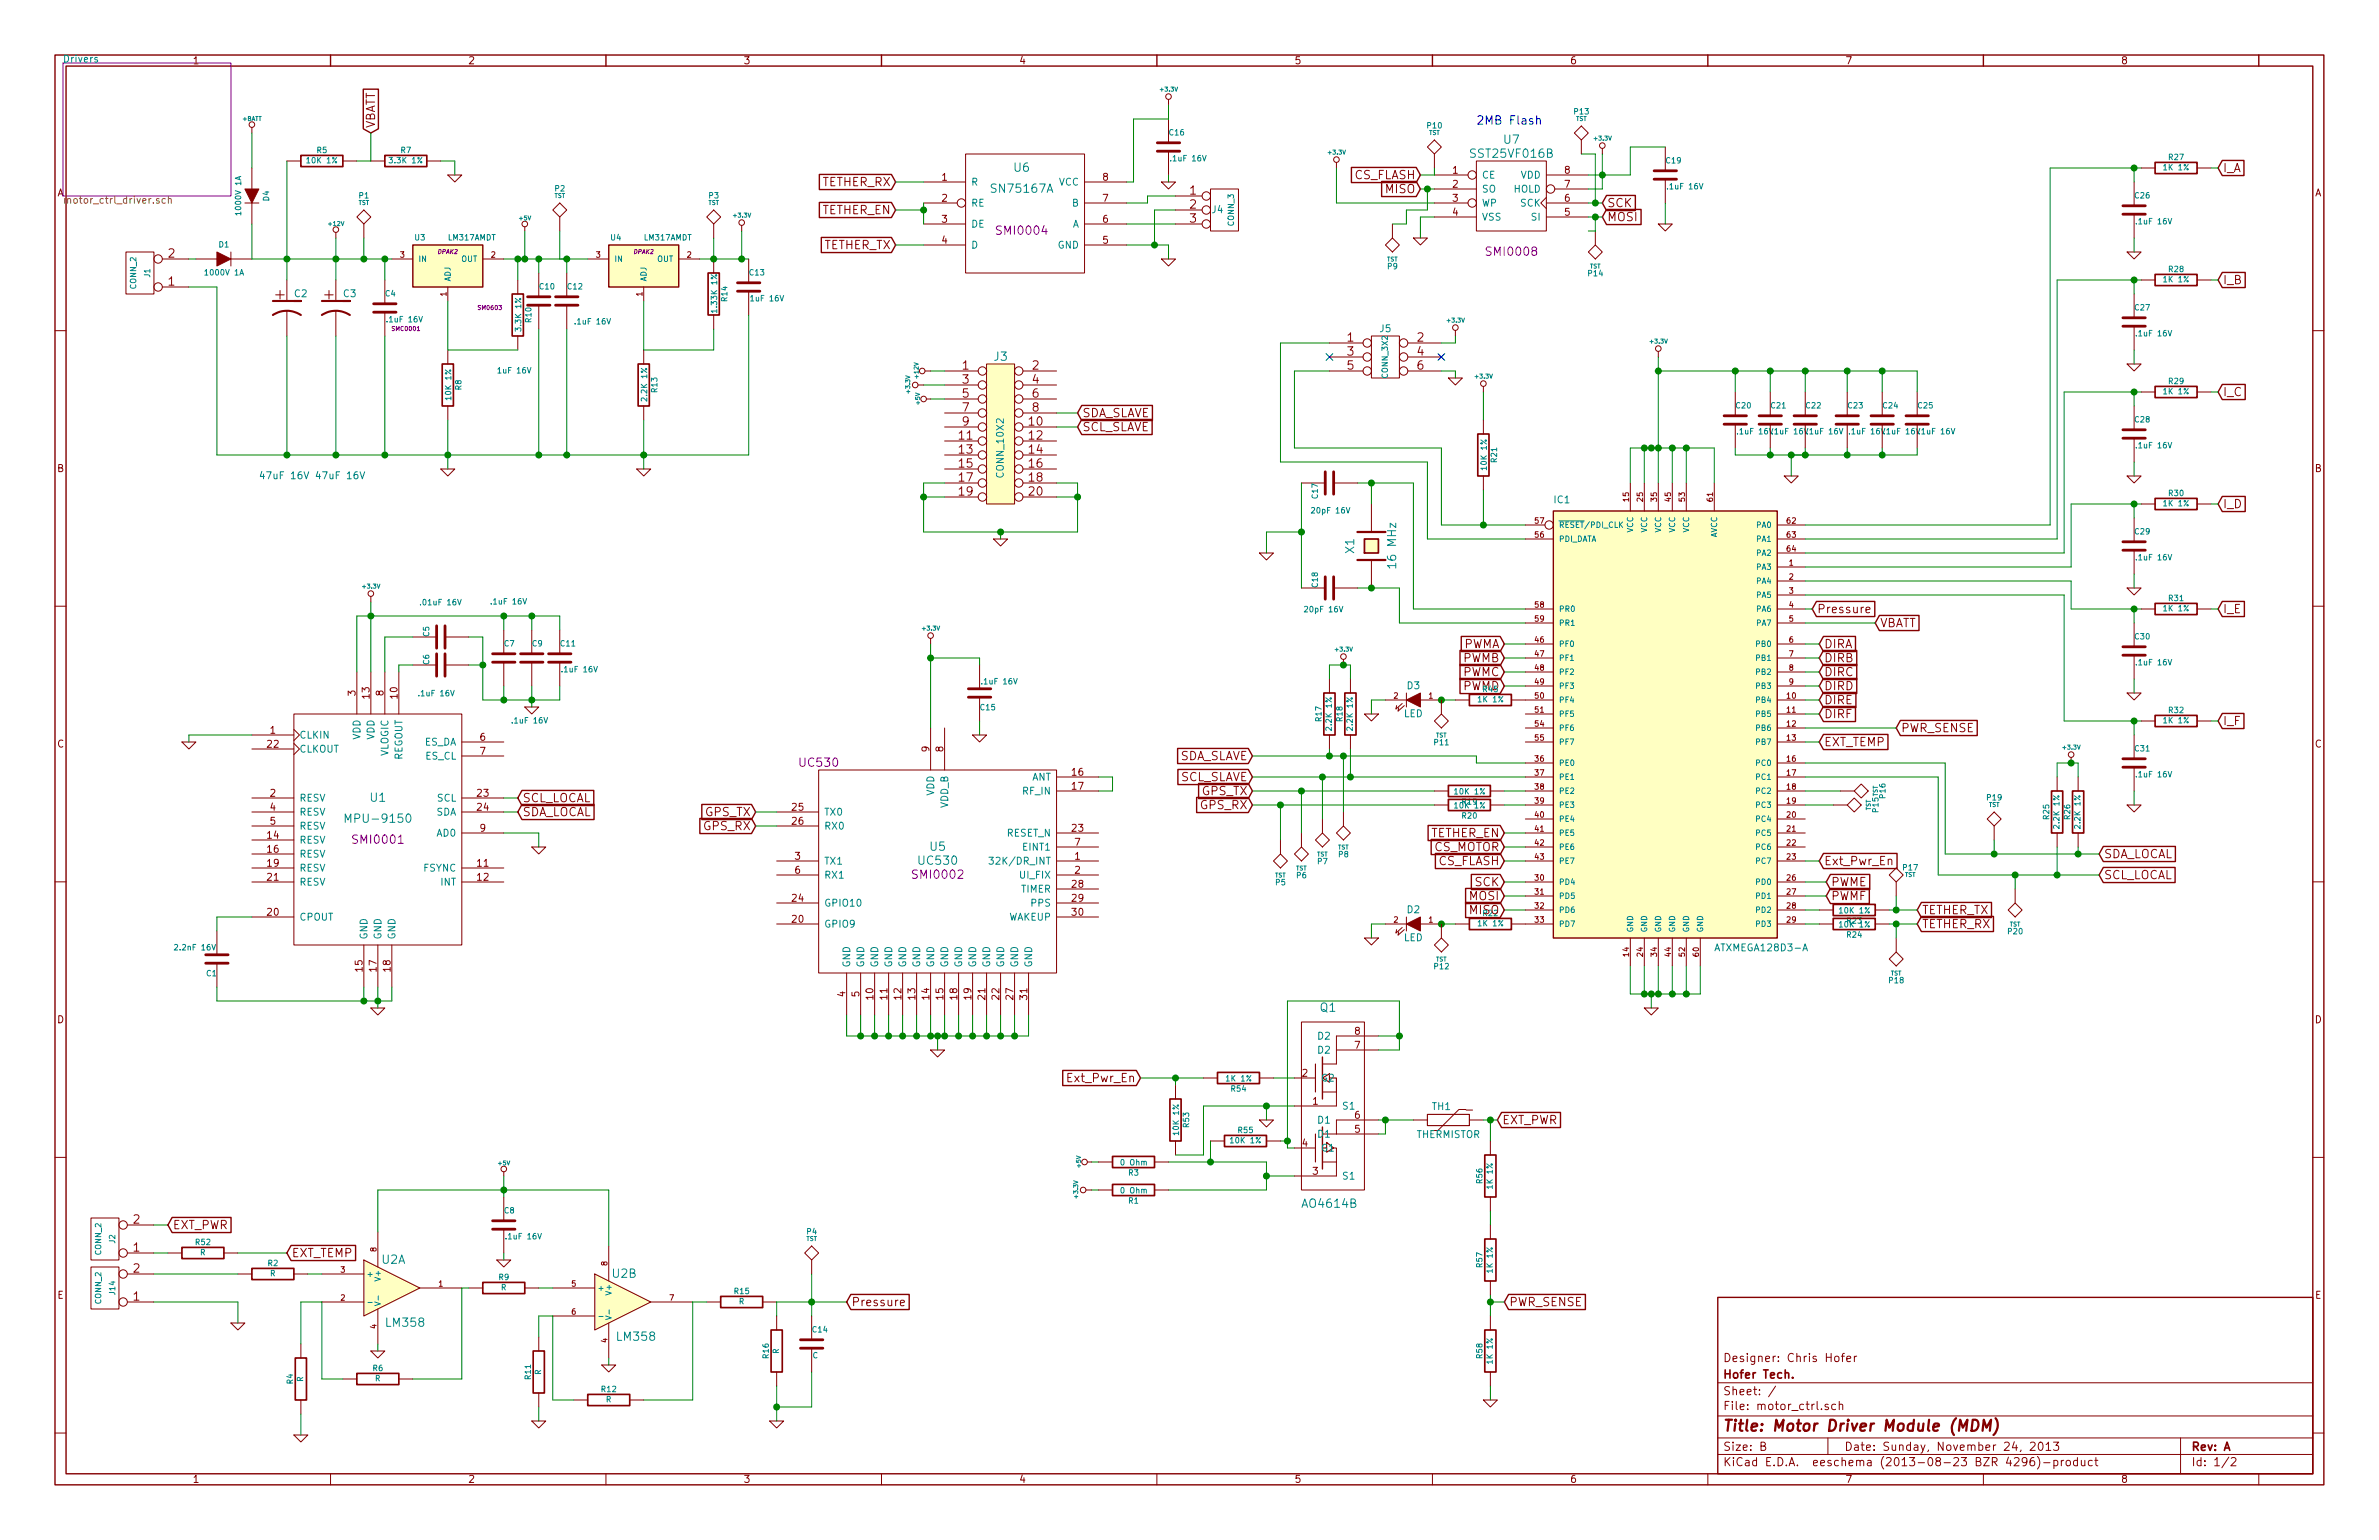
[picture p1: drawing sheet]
<svg xmlns="http://www.w3.org/2000/svg" width="432mm" height="279mm" viewBox="0 0 432 279" stroke-linecap="round" stroke-linejoin="round" font-family="sans-serif">
<defs><g id="words">
<g font-size="2.8" fill="#840000">
<text x="50" y="54.4">+</text>
<text x="58.9" y="54.4">+</text>
<text x="312.8" y="259.7">Title: Motor Driver Module (MDM)</text>
</g>
<g font-size="2.1" fill="#840000">
<text x="68.1" y="23.2" transform="rotate(-90 68.1 23.2)">VBATT</text>
<text x="149" y="33.8">TETHER_RX</text>
<text x="216" y="35.3">1</text>
<text x="245.7" y="32.5">CS_FLASH</text>
<text x="251.5" y="35.1">MISO</text>
<text x="403.5" y="31.2">I_A</text>
<text x="149" y="38.9">TETHER_EN</text>
<text x="216" y="37.8">2</text>
<text x="216" y="40.4">3</text>
<text x="291.7" y="40.1">MOSI</text>
<text x="291.7" y="37.6">SCK</text>
<text x="30.5" y="46.7">2</text>
<text x="149.3" y="45.2">TETHER_TX</text>
<text x="30.5" y="51.8">1</text>
<text x="403.5" y="51.6">I_B</text>
<text x="244.5" y="62">1</text>
<text x="244.5" y="64.5">3</text>
<text x="257.2" y="62">2</text>
<text x="257.2" y="64.5">4</text>
<text x="174.7" y="67.1">1</text>
<text x="174.7" y="69.6">3</text>
<text x="187.4" y="67.1">2</text>
<text x="187.4" y="69.6">4</text>
<text x="244.5" y="67.1">5</text>
<text x="257.2" y="67.1">6</text>
<text x="403.5" y="71.9">I_C</text>
<text x="174.7" y="72.1">5</text>
<text x="174.7" y="74.7">7</text>
<text x="174.7" y="77.2">9</text>
<text x="186.8" y="77.2">10</text>
<text x="187.4" y="72.1">6</text>
<text x="187.4" y="74.7">8</text>
<text x="196.5" y="75.7">SDA_SLAVE</text>
<text x="174.1" y="79.8">11</text>
<text x="174.1" y="82.3">13</text>
<text x="186.8" y="79.8">12</text>
<text x="186.8" y="82.3">14</text>
<text x="196.5" y="78.2">SCL_SLAVE</text>
<text x="174.1" y="84.8">15</text>
<text x="174.1" y="87.4">17</text>
<text x="174.1" y="89.9">19</text>
<text x="186.8" y="89.9">20</text>
<text x="186.8" y="84.8">16</text>
<text x="186.8" y="87.4">18</text>
<text x="403.5" y="92.2">I_D</text>
<text x="329.8" y="111.3">Pressure</text>
<text x="341.3" y="113.8">VBATT</text>
<text x="403.5" y="111.3">I_E</text>
<text x="265.4" y="117.6">PWMA</text>
<text x="331.1" y="117.6">DIRA</text>
<text x="265.4" y="120.1">PWMB</text>
<text x="265.4" y="122.7">PWMC</text>
<text x="265.4" y="125.2">PWMD</text>
<text x="331.1" y="120.1">DIRB</text>
<text x="331.1" y="122.7">DIRC</text>
<text x="331.1" y="125.2">DIRD</text>
<text x="331.1" y="127.8">DIRE</text>
<text x="331.1" y="130.3">DIRF</text>
<text x="403.5" y="131.6">I_F</text>
<text x="213.7" y="137.9">SDA_SLAVE</text>
<text x="331.1" y="135.4">EXT_TEMP</text>
<text x="345.1" y="132.8">PWR_SENSE</text>
<text x="213.9" y="141.7">SCL_SLAVE</text>
<text x="94.9" y="148.1">SDA_LOCAL</text>
<text x="94.9" y="145.5">SCL_LOCAL</text>
<text x="127.9" y="148.1">GPS_TX</text>
<text x="217.8" y="146.8">GPS_RX</text>
<text x="218" y="144.3">GPS_TX</text>
<text x="127.6" y="150.6">GPS_RX</text>
<text x="259.5" y="151.9">TETHER_EN</text>
<text x="260.1" y="154.4">CS_MOTOR</text>
<text x="381.9" y="155.7">SDA_LOCAL</text>
<text x="260.9" y="157">CS_FLASH</text>
<text x="267.7" y="160.8">SCK</text>
<text x="331.1" y="157">Ext_Pwr_En</text>
<text x="332.4" y="160.8">PWME</text>
<text x="381.9" y="159.5">SCL_LOCAL</text>
<text x="266.7" y="163.3">MOSI</text>
<text x="266.7" y="165.9">MISO</text>
<text x="332.4" y="163.3">PWMF</text>
<text x="348.9" y="165.9">TETHER_TX</text>
<text x="348.9" y="168.4">TETHER_RX</text>
<text x="193.8" y="196.3">Ext_Pwr_En</text>
<text x="266.3" y="202.1">-</text>
<text x="272.7" y="204">EXT_PWR</text>
<text x="24.2" y="222">2</text>
<text x="24.2" y="227.1">1</text>
<text x="31.4" y="223">EXT_PWR</text>
<text x="24.2" y="230.9">2</text>
<text x="53" y="228.1">EXT_TEMP</text>
<text x="24.2" y="236">1</text>
<text x="154.6" y="237">Pressure</text>
<text x="274" y="237">PWR_SENSE</text>
<text x="312.8" y="250.1">Hofer Tech.</text>
<text x="312.8" y="247.1">Designer: Chris Hofer</text>
<text x="312.8" y="255.8">File: motor_ctrl.sch</text>
<text x="312.8" y="253.1">Sheet: /</text>
<text x="312.8" y="263.2">Size: B</text>
<text x="334.8" y="263.2">Date: Sunday, November 24, 2013</text>
<text x="397.8" y="263.2">Rev: A</text>
<text x="312.8" y="266">KiCad E.D.A. eeschema (2013-08-23 BZR 4296)-product</text>
<text x="397.8" y="266">Id: 1/2</text>
</g>
<text font-size="2.1" fill="#0000c2" x="268" y="22.6">2MB Flash</text>
<g font-size="2.1" fill="#008484">
<text x="267.2" y="28.6">SST25VF016B</text>
<text x="273" y="26.1">U7</text>
<text x="180.2" y="35">SN75167A</text>
<text x="184.1" y="31.2">U6</text>
<text x="180.4" y="65.5">J3</text>
<text x="245.8" y="100.4" transform="rotate(-90 245.8 100.4)">X1</text>
<text x="253.4" y="102.7" transform="rotate(-90 253.4 102.7)">16 MHz</text>
<text x="63.5" y="149.3">MPU-9150</text>
<text x="67.2" y="145.5">U1</text>
<text x="168.8" y="154.4">U5</text>
<text x="166.9" y="156.9">UC530</text>
<text x="239.6" y="183.6">Q1</text>
<text x="236.6" y="219.1">AO4614B</text>
<text x="69.3" y="229.3">U2A</text>
<text x="111.2" y="231.8">U2B</text>
<text x="70.2" y="240.7">LM358</text>
<text x="112.1" y="243.3">LM358</text>
</g>
<g font-size="2.1" fill="#840084">
<text x="181.2" y="42.6">SMI0004</text>
<text x="270.1" y="46.4">SMI0008</text>
<text x="145.3" y="139.1">UC530</text>
<text x="64.3" y="153.1">SMI0001</text>
<text x="165.9" y="159.4">SMI0002</text>
</g>
<g font-size="1.8" fill="#008484">
<text x="11.4" y="11.3">Drivers</text>
<text x="176.3" y="33.7">R</text>
<text x="192.1" y="33.7">VCC</text>
<text x="269" y="32.4">CE</text>
<text x="269" y="34.9">SO</text>
<text x="274.7" y="34.9">HOLD</text>
<text x="275.9" y="32.4">VDD</text>
<text x="176.3" y="37.5">RE</text>
<text x="176.3" y="41.3">DE</text>
<text x="194.6" y="41.3">A</text>
<text x="194.6" y="37.5">B</text>
<text x="220" y="38.7">J4</text>
<text x="269" y="37.5">WP</text>
<text x="269" y="40">VSS</text>
<text x="275.9" y="37.5">SCK</text>
<text x="278" y="40">SI</text>
<text x="176.3" y="45.1">D</text>
<text x="191.9" y="45.1">GND</text>
<text x="53.5" y="53.9">C2</text>
<text x="62.4" y="53.9">C3</text>
<text x="250.5" y="60.2">J5</text>
<text x="47.7" y="86.9">47uF 16V</text>
<text x="57.8" y="86.9">47uF 16V</text>
<text x="182.2" y="86.4" transform="rotate(-90 182.2 86.4)">CONN_10X2</text>
<text x="282.1" y="91.3">IC1</text>
<text x="255.4" y="125">D3</text>
<text x="254.8" y="130.1">LED</text>
<text x="54.4" y="134">CLKIN</text>
<text x="54.4" y="136.5">CLKOUT</text>
<text x="65.4" y="134.3" transform="rotate(-90 65.4 134.3)">VDD</text>
<text x="67.9" y="134.3" transform="rotate(-90 67.9 134.3)">VDD</text>
<text x="70.5" y="137.3" transform="rotate(-90 70.5 137.3)">VLOGIC</text>
<text x="76.9" y="135.3">ES_DA</text>
<text x="77.1" y="137.8">ES_CL</text>
<text x="73" y="138.1" transform="rotate(-90 73 138.1)">REGOUT</text>
<text x="187.1" y="141.6">ANT</text>
<text x="54.4" y="145.4">RESV</text>
<text x="54.4" y="148">RESV</text>
<text x="79.1" y="148">SDA</text>
<text x="79.3" y="145.4">SCL</text>
<text x="149.6" y="148">TX0</text>
<text x="169.5" y="144.4" transform="rotate(-90 169.5 144.4)">VDD</text>
<text x="172.1" y="146.7" transform="rotate(-90 172.1 146.7)">VDD_B</text>
<text x="185.6" y="144.1">RF_IN</text>
<text x="54.4" y="150.5">RESV</text>
<text x="54.4" y="153">RESV</text>
<text x="54.4" y="155.6">RESV</text>
<text x="79.3" y="151.8">AD0</text>
<text x="149.6" y="150.5">RX0</text>
<text x="182.6" y="151.8">RESET_N</text>
<text x="185.8" y="154.3">EINT1</text>
<text x="54.4" y="160.7">RESV</text>
<text x="54.4" y="158.1">RESV</text>
<text x="76.8" y="158.1">FSYNC</text>
<text x="80" y="160.7">INT</text>
<text x="149.6" y="156.8">TX1</text>
<text x="149.6" y="159.4">RX1</text>
<text x="180.6" y="156.8">32K/DR_INT</text>
<text x="185.2" y="159.4">UI_FIX</text>
<text x="185.2" y="161.9">TIMER</text>
<text x="54.4" y="167">CPOUT</text>
<text x="149.6" y="164.5">GPIO10</text>
<text x="182.9" y="167">WAKEUP</text>
<text x="187.2" y="164.5">PPS</text>
<text x="255.4" y="165.7">D2</text>
<text x="66.7" y="170.4" transform="rotate(-90 66.7 170.4)">GND</text>
<text x="69.2" y="170.4" transform="rotate(-90 69.2 170.4)">GND</text>
<text x="71.8" y="170.4" transform="rotate(-90 71.8 170.4)">GND</text>
<text x="149.6" y="168.3">GPIO9</text>
<text x="254.8" y="170.7">LED</text>
<text x="311.7" y="172.6">ATXMEGA128D3-A</text>
<text x="154.3" y="175.5" transform="rotate(-90 154.3 175.5)">GND</text>
<text x="156.8" y="175.5" transform="rotate(-90 156.8 175.5)">GND</text>
<text x="159.4" y="175.5" transform="rotate(-90 159.4 175.5)">GND</text>
<text x="161.9" y="175.5" transform="rotate(-90 161.9 175.5)">GND</text>
<text x="164.5" y="175.5" transform="rotate(-90 164.5 175.5)">GND</text>
<text x="167" y="175.5" transform="rotate(-90 167 175.5)">GND</text>
<text x="169.5" y="175.5" transform="rotate(-90 169.5 175.5)">GND</text>
<text x="172.1" y="175.5" transform="rotate(-90 172.1 175.5)">GND</text>
<text x="174.6" y="175.5" transform="rotate(-90 174.6 175.5)">GND</text>
<text x="177.2" y="175.5" transform="rotate(-90 177.2 175.5)">GND</text>
<text x="179.7" y="175.5" transform="rotate(-90 179.7 175.5)">GND</text>
<text x="182.2" y="175.5" transform="rotate(-90 182.2 175.5)">GND</text>
<text x="184.8" y="175.5" transform="rotate(-90 184.8 175.5)">GND</text>
<text x="187.3" y="175.5" transform="rotate(-90 187.3 175.5)">GND</text>
<text x="239.3" y="191.1">D2</text>
<text x="239.3" y="188.6">D2</text>
<text x="239.8" y="196.2">G2</text>
<text x="239.3" y="203.8">D1</text>
<text x="243.6" y="201.3">S1</text>
<text x="259.9" y="201.4">TH1</text>
<text x="239.3" y="206.4">D1</text>
<text x="239.8" y="208.9">G1</text>
<text x="257" y="206.5">THERMISTOR</text>
<text x="243.6" y="214">S1</text>
</g>
<g font-size="1.8" fill="#840000">
<text x="35" y="11.6">1</text>
<text x="85" y="11.6">2</text>
<text x="135" y="11.6">3</text>
<text x="185" y="11.6">4</text>
<text x="235" y="11.6">5</text>
<text x="285" y="11.6">6</text>
<text x="335" y="11.6">7</text>
<text x="385" y="11.6">8</text>
<text x="10.4" y="35.6">A</text>
<text x="171" y="32.8">1</text>
<text x="200.2" y="32.8">8</text>
<text x="263.7" y="31.5">1</text>
<text x="263.7" y="34">2</text>
<text x="284" y="34">7</text>
<text x="284" y="31.5">8</text>
<text x="420.1" y="35.6">A</text>
<text x="171" y="36.6">2</text>
<text x="171" y="40.4">3</text>
<text x="200.2" y="40.4">6</text>
<text x="200.2" y="36.6">7</text>
<text x="263.7" y="36.6">3</text>
<text x="263.7" y="39.1">4</text>
<text x="284" y="39.1">5</text>
<text x="284" y="36.6">6</text>
<text x="171" y="44.2">4</text>
<text x="200.2" y="44.2">5</text>
<text x="10.4" y="85.6">B</text>
<text x="420.1" y="85.6">B</text>
<text x="64.5" y="126.2" transform="rotate(-90 64.5 126.2)">3</text>
<text x="67.1" y="126.7" transform="rotate(-90 67.1 126.7)">13</text>
<text x="69.6" y="126.2" transform="rotate(-90 69.6 126.2)">8</text>
<text x="72.1" y="126.7" transform="rotate(-90 72.1 126.7)">10</text>
<text x="10.4" y="135.6">C</text>
<text x="48.6" y="135.6">22</text>
<text x="49" y="133.1">1</text>
<text x="87.1" y="134.4">6</text>
<text x="87.1" y="136.9">7</text>
<text x="168.7" y="136.4" transform="rotate(-90 168.7 136.4)">9</text>
<text x="171.2" y="136.4" transform="rotate(-90 171.2 136.4)">8</text>
<text x="420.1" y="135.6">C</text>
<text x="194.6" y="140.7">16</text>
<text x="194.6" y="143.3">17</text>
<text x="49" y="144.5">2</text>
<text x="49" y="147.1">4</text>
<text x="49" y="149.6">5</text>
<text x="86.7" y="144.5">23</text>
<text x="86.7" y="147.1">24</text>
<text x="143.8" y="147.1">25</text>
<text x="143.8" y="149.6">26</text>
<text x="48.6" y="152.1">14</text>
<text x="48.6" y="154.7">16</text>
<text x="87.1" y="150.9">9</text>
<text x="144.3" y="156">3</text>
<text x="194.6" y="150.9">23</text>
<text x="195.1" y="156">1</text>
<text x="195.1" y="153.4">7</text>
<text x="48.6" y="159.8">21</text>
<text x="48.6" y="157.2">19</text>
<text x="86.7" y="157.2">11</text>
<text x="86.7" y="159.8">12</text>
<text x="144.3" y="158.5">6</text>
<text x="194.6" y="161">28</text>
<text x="195.1" y="158.5">2</text>
<text x="48.6" y="166.1">20</text>
<text x="143.8" y="167.4">20</text>
<text x="143.8" y="163.6">24</text>
<text x="194.6" y="166.1">30</text>
<text x="194.6" y="163.6">29</text>
<text x="65.8" y="176.2" transform="rotate(-90 65.8 176.2)">15</text>
<text x="68.3" y="176.2" transform="rotate(-90 68.3 176.2)">17</text>
<text x="70.9" y="176.2" transform="rotate(-90 70.9 176.2)">18</text>
<text x="10.4" y="185.6">D</text>
<text x="153.4" y="180.8" transform="rotate(-90 153.4 180.8)">4</text>
<text x="156" y="180.8" transform="rotate(-90 156 180.8)">5</text>
<text x="158.5" y="181.3" transform="rotate(-90 158.5 181.3)">10</text>
<text x="161" y="181.3" transform="rotate(-90 161 181.3)">11</text>
<text x="163.6" y="181.3" transform="rotate(-90 163.6 181.3)">12</text>
<text x="166.1" y="181.3" transform="rotate(-90 166.1 181.3)">13</text>
<text x="168.7" y="181.3" transform="rotate(-90 168.7 181.3)">14</text>
<text x="171.2" y="181.3" transform="rotate(-90 171.2 181.3)">15</text>
<text x="173.7" y="181.3" transform="rotate(-90 173.7 181.3)">18</text>
<text x="176.3" y="181.3" transform="rotate(-90 176.3 181.3)">19</text>
<text x="178.8" y="181.3" transform="rotate(-90 178.8 181.3)">21</text>
<text x="181.4" y="181.3" transform="rotate(-90 181.4 181.3)">22</text>
<text x="183.9" y="181.3" transform="rotate(-90 183.9 181.3)">27</text>
<text x="186.4" y="181.3" transform="rotate(-90 186.4 181.3)">31</text>
<text x="420.1" y="185.6">D</text>
<text x="245.9" y="190.2">7</text>
<text x="245.9" y="187.7">8</text>
<text x="236.4" y="195.3">2</text>
<text x="238.3" y="200.4">1</text>
<text x="245.9" y="202.9">6</text>
<text x="236.4" y="208">4</text>
<text x="245.9" y="205.5">5</text>
<text x="238.3" y="213.1">3</text>
<text x="10.4" y="235.6">E</text>
<text x="420.2" y="235.6">E</text>
<text x="35" y="269">1</text>
<text x="85" y="269">2</text>
<text x="135" y="269">3</text>
<text x="185" y="269">4</text>
<text x="235" y="269">5</text>
<text x="285" y="269">6</text>
<text x="335" y="269">7</text>
<text x="385" y="269">8</text>
</g>
<text font-size="1.8" fill="#848400" x="11.4" y="36.9">motor_ctrl_driver.sch</text>
<g font-size="1.4" fill="#008484">
<text x="259.1" y="23.3">P10</text>
<text x="285.8" y="20.8">P13</text>
<text x="55.9" y="29.6">10K 1%</text>
<text x="57.5" y="27.8">R5</text>
<text x="70.9" y="29.6">3.3K 1%</text>
<text x="72.8" y="27.8">R7</text>
<text x="212.3" y="24.6">C16</text>
<text x="212.7" y="29.3">.1uF 16V</text>
<text x="302.4" y="29.6">C19</text>
<text x="393.7" y="29">R27</text>
<text x="65.2" y="36">P1</text>
<text x="100.7" y="34.7">P2</text>
<text x="128.7" y="36">P3</text>
<text x="302.9" y="34.3">.1uF 16V</text>
<text x="387.5" y="36">C26</text>
<text x="392.8" y="30.9">1K 1%</text>
<text x="43.8" y="38.7" transform="rotate(-90 43.8 38.7)">1000V 1A</text>
<text x="48.8" y="36.4" transform="rotate(-90 48.8 36.4)">D4</text>
<text x="224" y="41" transform="rotate(-90 224 41)">CONN_3</text>
<text x="388" y="40.7">.1uF 16V</text>
<text x="39.8" y="44.9">D1</text>
<text x="75.3" y="43.6">U3</text>
<text x="75.9" y="47.5">IN</text>
<text x="81.4" y="43.6">LM317AMDT</text>
<text x="83.6" y="47.5">OUT</text>
<text x="110.9" y="43.6">U4</text>
<text x="111.5" y="47.5">IN</text>
<text x="116.9" y="43.6">LM317AMDT</text>
<text x="119.2" y="47.5">OUT</text>
<text x="24.7" y="52.4" transform="rotate(-90 24.7 52.4)">CONN_2</text>
<text x="27.3" y="50.3" transform="rotate(-90 27.3 50.3)">J1</text>
<text x="37.5" y="50">1000V 1A</text>
<text x="70" y="53.8">C4</text>
<text x="81.8" y="51.1" transform="rotate(-90 81.8 51.1)">ADJ</text>
<text x="98" y="52.5">C10</text>
<text x="103" y="52.5">C12</text>
<text x="117.3" y="51.1" transform="rotate(-90 117.3 51.1)">ADJ</text>
<text x="136.1" y="50">C13</text>
<text x="251.9" y="48.8">P9</text>
<text x="288.3" y="50.1">P14</text>
<text x="392.8" y="51.2">1K 1%</text>
<text x="393.7" y="49.4">R28</text>
<text x="70.5" y="58.5">.1uF 16V</text>
<text x="94.6" y="59.8" transform="rotate(-90 94.6 59.8)">3.3K 1%</text>
<text x="96.4" y="58.4" transform="rotate(-90 96.4 58.4)">R10</text>
<text x="104.6" y="58.9">.1uF 16V</text>
<text x="130.1" y="56.4" transform="rotate(-90 130.1 56.4)">1.33K 1%</text>
<text x="132" y="54.6" transform="rotate(-90 132 54.6)">R14</text>
<text x="136.5" y="54.7">1uF 16V</text>
<text x="387.5" y="56.3">C27</text>
<text x="388" y="61">.1uF 16V</text>
<text x="83.7" y="70.7" transform="rotate(-90 83.7 70.7)">R8</text>
<text x="90.6" y="67.7">1uF 16V</text>
<text x="119.3" y="71.1" transform="rotate(-90 119.3 71.1)">R13</text>
<text x="251.9" y="68.5" transform="rotate(-90 251.9 68.5)">CONN_3X2</text>
<text x="392.8" y="71.5">1K 1%</text>
<text x="393.7" y="69.7">R29</text>
<text x="81.9" y="72.3" transform="rotate(-90 81.9 72.3)">10K 1%</text>
<text x="117.4" y="72.5" transform="rotate(-90 117.4 72.5)">2.2K 1%</text>
<text x="315.1" y="74.1">C20</text>
<text x="321.5" y="74.1">C21</text>
<text x="327.8" y="74.1">C22</text>
<text x="335.5" y="74.1">C23</text>
<text x="341.8" y="74.1">C24</text>
<text x="348.2" y="74.1">C25</text>
<text x="387.5" y="76.6">C28</text>
<text x="271.7" y="83.8" transform="rotate(-90 271.7 83.8)">R21</text>
<text x="315.6" y="78.8">.1uF 16V</text>
<text x="321.9" y="78.8">.1uF 16V</text>
<text x="328.3" y="78.8">.1uF 16V</text>
<text x="335.9" y="78.8">.1uF 16V</text>
<text x="342.3" y="78.8">.1uF 16V</text>
<text x="348.6" y="78.8">.1uF 16V</text>
<text x="388" y="81.3">.1uF 16V</text>
<text x="269.8" y="85" transform="rotate(-90 269.8 85)">10K 1%</text>
<text x="393.7" y="90">R30</text>
<text x="238.4" y="93.1">20pF 16V</text>
<text x="239.2" y="90.4" transform="rotate(-90 239.2 90.4)">C17</text>
<text x="283" y="95.8">RESET/PDI_CLK</text>
<text x="318.8" y="95.8">PA0</text>
<text x="392.8" y="91.8">1K 1%</text>
<text x="283" y="98.3">PDI_DATA</text>
<text x="296.4" y="96.7" transform="rotate(-90 296.4 96.7)">VCC</text>
<text x="299" y="96.7" transform="rotate(-90 299 96.7)">VCC</text>
<text x="301.5" y="96.7" transform="rotate(-90 301.5 96.7)">VCC</text>
<text x="304" y="96.7" transform="rotate(-90 304 96.7)">VCC</text>
<text x="306.6" y="96.7" transform="rotate(-90 306.6 96.7)">VCC</text>
<text x="311.7" y="97.7" transform="rotate(-90 311.7 97.7)">AVCC</text>
<text x="318.8" y="98.3">PA1</text>
<text x="318.8" y="100.8">PA2</text>
<text x="387.5" y="97">C29</text>
<text x="388" y="101.7">.1uF 16V</text>
<text x="239.2" y="106.5" transform="rotate(-90 239.2 106.5)">C18</text>
<text x="318.8" y="103.4">PA3</text>
<text x="318.8" y="105.9">PA4</text>
<text x="76.6" y="109.8">.01uF 16V</text>
<text x="89.4" y="109.7">.1uF 16V</text>
<text x="237.1" y="111.1">20pF 16V</text>
<text x="283" y="111">PR0</text>
<text x="283" y="113.5">PR1</text>
<text x="318.8" y="108.5">PA5</text>
<text x="318.8" y="111">PA6</text>
<text x="318.8" y="113.5">PA7</text>
<text x="392.8" y="110.9">1K 1%</text>
<text x="393.7" y="109">R31</text>
<text x="77.9" y="115.5" transform="rotate(-90 77.9 115.5)">C5</text>
<text x="91.5" y="117.3">C7</text>
<text x="96.6" y="117.3">C9</text>
<text x="101.8" y="117.3">C11</text>
<text x="283" y="117.3">PF0</text>
<text x="283" y="119.9">PF1</text>
<text x="318.8" y="117.3">PB0</text>
<text x="318.8" y="119.9">PB1</text>
<text x="387.5" y="116">C30</text>
<text x="77.9" y="120.5" transform="rotate(-90 77.9 120.5)">C6</text>
<text x="102.2" y="122">.1uF 16V</text>
<text x="178.4" y="124.2">.1uF 16V</text>
<text x="269.2" y="125.6">R45</text>
<text x="283" y="122.4">PF2</text>
<text x="283" y="125">PF3</text>
<text x="318.8" y="122.4">PB2</text>
<text x="318.8" y="125">PB3</text>
<text x="388" y="120.7">.1uF 16V</text>
<text x="76.3" y="126.3">.1uF 16V</text>
<text x="93.2" y="131.2">.1uF 16V</text>
<text x="178" y="128.9">C15</text>
<text x="239.9" y="130.8" transform="rotate(-90 239.9 130.8)">R17</text>
<text x="243.7" y="130.8" transform="rotate(-90 243.7 130.8)">R18</text>
<text x="268.4" y="127.4">1K 1%</text>
<text x="283" y="127.5">PF4</text>
<text x="283" y="130">PF5</text>
<text x="318.8" y="127.5">PB4</text>
<text x="318.8" y="130">PB5</text>
<text x="392.8" y="131.2">1K 1%</text>
<text x="393.7" y="129.4">R32</text>
<text x="241.7" y="132.3" transform="rotate(-90 241.7 132.3)">2.2K 1%</text>
<text x="245.5" y="132.3" transform="rotate(-90 245.5 132.3)">2.2K 1%</text>
<text x="260.4" y="135.2">P11</text>
<text x="283" y="132.6">PF6</text>
<text x="283" y="135.1">PF7</text>
<text x="318.8" y="132.6">PB6</text>
<text x="318.8" y="135.1">PB7</text>
<text x="387.5" y="136.3">C31</text>
<text x="283" y="138.9">PE0</text>
<text x="283" y="141.5">PE1</text>
<text x="318.8" y="138.9">PC0</text>
<text x="318.8" y="141.5">PC1</text>
<text x="388" y="141">.1uF 16V</text>
<text x="264.2" y="144.1">10K 1%</text>
<text x="264.2" y="146.7">10K 1%</text>
<text x="265.4" y="146">R19</text>
<text x="265.4" y="148.5">R20</text>
<text x="283" y="149.1">PE4</text>
<text x="283" y="144">PE2</text>
<text x="283" y="146.6">PE3</text>
<text x="318.8" y="149.1">PC4</text>
<text x="318.8" y="144">PC2</text>
<text x="318.8" y="146.6">PC3</text>
<text x="340.9" y="147.3" transform="rotate(-90 340.9 147.3)">P15</text>
<text x="342.2" y="144.8" transform="rotate(-90 342.2 144.8)">P16</text>
<text x="360.7" y="145.2">P19</text>
<text x="371.9" y="148.6" transform="rotate(-90 371.9 148.6)">R25</text>
<text x="375.7" y="148.6" transform="rotate(-90 375.7 148.6)">R26</text>
<text x="243" y="155.5">P8</text>
<text x="283" y="151.6">PE5</text>
<text x="283" y="154.2">PE6</text>
<text x="318.8" y="151.6">PC5</text>
<text x="318.8" y="154.2">PC6</text>
<text x="373.8" y="150.1" transform="rotate(-90 373.8 150.1)">2.2K 1%</text>
<text x="377.6" y="150.1" transform="rotate(-90 377.6 150.1)">2.2K 1%</text>
<text x="231.5" y="160.6">P5</text>
<text x="235.4" y="159.3">P6</text>
<text x="239.2" y="156.8">P7</text>
<text x="283" y="160.5">PD4</text>
<text x="283" y="156.7">PE7</text>
<text x="318.8" y="156.7">PC7</text>
<text x="318.8" y="160.5">PD0</text>
<text x="345.5" y="157.9">P17</text>
<text x="269.2" y="166.2">R22</text>
<text x="283" y="163.1">PD5</text>
<text x="283" y="165.6">PD6</text>
<text x="318.8" y="163.1">PD1</text>
<text x="318.8" y="165.6">PD2</text>
<text x="334.1" y="165.7">10K 1%</text>
<text x="335.3" y="167.6">R23</text>
<text x="32" y="172.4">2.2nF 16V</text>
<text x="268.4" y="168">1K 1%</text>
<text x="283" y="168.1">PD7</text>
<text x="296.4" y="169.2" transform="rotate(-90 296.4 169.2)">GND</text>
<text x="299" y="169.2" transform="rotate(-90 299 169.2)">GND</text>
<text x="301.5" y="169.2" transform="rotate(-90 301.5 169.2)">GND</text>
<text x="304" y="169.2" transform="rotate(-90 304 169.2)">GND</text>
<text x="306.6" y="169.2" transform="rotate(-90 306.6 169.2)">GND</text>
<text x="309.1" y="169.2" transform="rotate(-90 309.1 169.2)">GND</text>
<text x="318.8" y="168.1">PD3</text>
<text x="334.1" y="168.2">10K 1%</text>
<text x="335.3" y="170.1">R24</text>
<text x="364.5" y="169.5">P20</text>
<text x="37.5" y="177.1">C1</text>
<text x="260.4" y="175.8">P12</text>
<text x="342.9" y="178.4">P18</text>
<text x="222.7" y="196.2">1K 1%</text>
<text x="223.5" y="198">R54</text>
<text x="214" y="205.7" transform="rotate(-90 214 205.7)">10K 1%</text>
<text x="215.8" y="204.5" transform="rotate(-90 215.8 204.5)">R53</text>
<text x="223.5" y="207.4">10K 1%</text>
<text x="224.8" y="205.6">R55</text>
<text x="203.6" y="211.4">0 Ohm</text>
<text x="204.9" y="213.3">R3</text>
<text x="269.1" y="214.7" transform="rotate(-90 269.1 214.7)">R56</text>
<text x="270.9" y="215.5" transform="rotate(-90 270.9 215.5)">1K 1%</text>
<text x="91.5" y="220.1">C8</text>
<text x="203.6" y="216.5">0 Ohm</text>
<text x="204.9" y="218.4">R1</text>
<text x="18.4" y="227.7" transform="rotate(-90 18.4 227.7)">CONN_2</text>
<text x="20.9" y="225.6" transform="rotate(-90 20.9 225.6)">J2</text>
<text x="35.5" y="225.9">R52</text>
<text x="36.3" y="227.7">R</text>
<text x="92.1" y="224.8">.1uF 16V</text>
<text x="146.5" y="224">P4</text>
<text x="48.6" y="229.7">R2</text>
<text x="49" y="231.5">R</text>
<text x="66.5" y="231.6">+</text>
<text x="69.1" y="232.2" transform="rotate(-90 69.1 232.2)">V+</text>
<text x="90.6" y="232.2">R9</text>
<text x="269.1" y="229.9" transform="rotate(-90 269.1 229.9)">R57</text>
<text x="270.9" y="230.7" transform="rotate(-90 270.9 230.7)">1K 1%</text>
<text x="18.4" y="236.6" transform="rotate(-90 18.4 236.6)">CONN_2</text>
<text x="20.9" y="234.8" transform="rotate(-90 20.9 234.8)">J14</text>
<text x="90.9" y="234.1">R</text>
<text x="108.5" y="234.2">+</text>
<text x="111" y="234.7" transform="rotate(-90 111 234.7)">V+</text>
<text x="133.3" y="234.8">R15</text>
<text x="134.1" y="236.6">R</text>
<text x="141.4" y="245.6" transform="rotate(-90 141.4 245.6)">R</text>
<text x="147.5" y="241.7">C14</text>
<text x="53.2" y="251.1" transform="rotate(-90 53.2 251.1)">R4</text>
<text x="55" y="250.7" transform="rotate(-90 55 250.7)">R</text>
<text x="67.7" y="248.7">R6</text>
<text x="68" y="250.6">R</text>
<text x="96.3" y="250.2" transform="rotate(-90 96.3 250.2)">R11</text>
<text x="98.2" y="249.5" transform="rotate(-90 98.2 249.5)">R</text>
<text x="139.5" y="246.4" transform="rotate(-90 139.5 246.4)">R16</text>
<text x="147.5" y="246.4">C</text>
<text x="269.1" y="246.4" transform="rotate(-90 269.1 246.4)">R58</text>
<text x="270.9" y="247.2" transform="rotate(-90 270.9 247.2)">1K 1%</text>
<text x="109.2" y="252.6">R12</text>
<text x="110" y="254.4">R</text>
</g>
<g font-size="1.4" fill="#840000">
<text x="72.6" y="46.7">3</text>
<text x="89.2" y="46.7">2</text>
<text x="108.2" y="46.7">3</text>
<text x="124.7" y="46.7">2</text>
<text x="81" y="53.7" transform="rotate(-90 81 53.7)">1</text>
<text x="116.6" y="53.7" transform="rotate(-90 116.6 53.7)">1</text>
<text x="278.6" y="95">57</text>
<text x="295.7" y="91" transform="rotate(-90 295.7 91)">15</text>
<text x="298.2" y="91" transform="rotate(-90 298.2 91)">25</text>
<text x="300.7" y="91" transform="rotate(-90 300.7 91)">35</text>
<text x="303.3" y="91" transform="rotate(-90 303.3 91)">45</text>
<text x="305.8" y="91" transform="rotate(-90 305.8 91)">53</text>
<text x="310.9" y="91" transform="rotate(-90 310.9 91)">61</text>
<text x="324.3" y="95">62</text>
<text x="278.6" y="97.5">56</text>
<text x="324.3" y="97.5">63</text>
<text x="324.3" y="100.1">64</text>
<text x="324.7" y="102.6">1</text>
<text x="324.7" y="105.2">2</text>
<text x="324.7" y="107.7">3</text>
<text x="278.6" y="110.2">58</text>
<text x="278.6" y="112.8">59</text>
<text x="324.7" y="110.2">4</text>
<text x="324.7" y="112.8">5</text>
<text x="278.6" y="116.6">46</text>
<text x="278.6" y="119.1">47</text>
<text x="324.7" y="116.6">6</text>
<text x="324.7" y="119.1">7</text>
<text x="278.6" y="121.7">48</text>
<text x="278.6" y="124.2">49</text>
<text x="324.7" y="121.7">8</text>
<text x="324.7" y="124.2">9</text>
<text x="253" y="126.7">2</text>
<text x="259.3" y="126.7">1</text>
<text x="278.6" y="126.7">50</text>
<text x="278.6" y="129.3">51</text>
<text x="278.6" y="131.8">54</text>
<text x="324.3" y="126.7">10</text>
<text x="324.3" y="129.3">11</text>
<text x="324.3" y="131.8">12</text>
<text x="278.6" y="134.4">55</text>
<text x="324.3" y="134.4">13</text>
<text x="278.6" y="138.2">36</text>
<text x="278.6" y="140.7">37</text>
<text x="278.6" y="143.3">38</text>
<text x="324.3" y="138.2">16</text>
<text x="324.3" y="140.7">17</text>
<text x="324.3" y="143.3">18</text>
<text x="278.6" y="148.3">40</text>
<text x="278.6" y="145.8">39</text>
<text x="324.3" y="148.3">20</text>
<text x="324.3" y="145.8">19</text>
<text x="278.6" y="150.9">41</text>
<text x="278.6" y="153.4">42</text>
<text x="278.6" y="156">43</text>
<text x="324.3" y="150.9">21</text>
<text x="324.3" y="153.4">22</text>
<text x="324.3" y="156">23</text>
<text x="278.6" y="159.8">30</text>
<text x="324.3" y="159.8">26</text>
<text x="253" y="167.4">2</text>
<text x="259.3" y="167.4">1</text>
<text x="278.6" y="162.3">31</text>
<text x="278.6" y="164.8">32</text>
<text x="278.6" y="167.4">33</text>
<text x="324.3" y="162.3">27</text>
<text x="324.3" y="164.8">28</text>
<text x="324.3" y="167.4">29</text>
<text x="295.7" y="173.5" transform="rotate(-90 295.7 173.5)">14</text>
<text x="298.2" y="173.5" transform="rotate(-90 298.2 173.5)">24</text>
<text x="300.7" y="173.5" transform="rotate(-90 300.7 173.5)">34</text>
<text x="303.3" y="173.5" transform="rotate(-90 303.3 173.5)">44</text>
<text x="305.8" y="173.5" transform="rotate(-90 305.8 173.5)">52</text>
<text x="308.4" y="173.5" transform="rotate(-90 308.4 173.5)">60</text>
<text x="68.3" y="227.1" transform="rotate(-90 68.3 227.1)">8</text>
<text x="61.8" y="230.9">3</text>
<text x="79.6" y="233.4">1</text>
<text x="103.8" y="233.4">5</text>
<text x="110.2" y="229.6" transform="rotate(-90 110.2 229.6)">8</text>
<text x="61.8" y="236">2</text>
<text x="103.8" y="238.5">6</text>
<text x="121.5" y="236">7</text>
<text x="68.3" y="241" transform="rotate(-90 68.3 241)">4</text>
<text x="110.2" y="243.6" transform="rotate(-90 110.2 243.6)">4</text>
</g>
<g font-size="1.1" fill="#008484">
<text x="210.7" y="16.6">+3.3V</text>
<text x="44" y="21.9">+BATT</text>
<text x="286" y="21.9">TST</text>
<text x="241.2" y="28">+3.3V</text>
<text x="259.4" y="24.5">TST</text>
<text x="289.4" y="25.5">+3.3V</text>
<text x="100.6" y="35.9">TST</text>
<text x="59.7" y="41">+12V</text>
<text x="65" y="37.2">TST</text>
<text x="94.3" y="40">+5V</text>
<text x="128.5" y="37.2">TST</text>
<text x="133.2" y="39.4">+3.3V</text>
<text x="251.7" y="47.4">TST</text>
<text x="288.5" y="48.7">TST</text>
<text x="262.8" y="58.5">+3.3V</text>
<text x="299.6" y="62.3">+3.3V</text>
<text x="165.2" y="71.2" transform="rotate(-90 165.2 71.2)">+3.3V</text>
<text x="166.7" y="68.5" transform="rotate(-90 166.7 68.5)">+12V</text>
<text x="267.8" y="68.7">+3.3V</text>
<text x="167" y="73.4" transform="rotate(-90 167 73.4)">+5V</text>
<text x="65.9" y="106.8">+3.3V</text>
<text x="167.5" y="114.4">+3.3V</text>
<text x="242.4" y="118.2">+3.3V</text>
<text x="260.6" y="133.8">TST</text>
<text x="374.5" y="136">+3.3V</text>
<text x="339.5" y="147" transform="rotate(-90 339.5 147)">TST</text>
<text x="340.8" y="144.5" transform="rotate(-90 340.8 144.5)">TST</text>
<text x="361" y="146.4">TST</text>
<text x="239" y="155.4">TST</text>
<text x="242.8" y="154.1">TST</text>
<text x="231.4" y="159.2">TST</text>
<text x="235.2" y="157.9">TST</text>
<text x="345.7" y="159.1">TST</text>
<text x="364.7" y="168.1">TST</text>
<text x="260.6" y="174.4">TST</text>
<text x="343.2" y="177">TST</text>
<text x="90.5" y="211.4">+5V</text>
<text x="196.2" y="211.8" transform="rotate(-90 196.2 211.8)">+5V</text>
<text x="195.7" y="217.3" transform="rotate(-90 195.7 217.3)">+3.3V</text>
<text x="146.3" y="225.1">TST</text>
</g>
<g font-size="1.1" fill="#840084">
<text x="79.5" y="46.1">DPAK2</text>
<text x="115" y="46.1">DPAK2</text>
<text x="86.9" y="56.2">SM0603</text>
<text x="71.3" y="60">SMC0001</text>
</g>
</g></defs>
<g fill="none" stroke="#840000" stroke-width=".25">
<path d="M10 10h411.8v259.4h-411.8zM12 12h407.8v255.4h-407.8zM60 10v2M65.9 16.2h2.8v7.2l-1.4 .7-1.4-.7zM110 10v2M160 10v2M210 10v2M260 10v2M310 10v2M360 10v2M410 10v2M148.7 31.6h13.1l.8 1.4-.8 1.4h-13.1z"/>
<path d="M148.7 36.7h13.1l.8 1.4-.8 1.4h-13.1zM245.3 30.4h11.7l.8 1.4-.8 1.3h-11.7zM250.8 32.9h6.2l.8 1.4-.8 1.4h-6.2zM291.6 38h6.3v2.7h-6.3l-.8-1.3zM291.6 35.5h5.2v2.7h-5.2l-.8-1.4zM403.4 29.1h3.9v2.8h-3.9l-.8-1.4zM74.9 44.5h12.7v7.6h-12.7zM110.5 44.5h12.7v7.6h-12.7zM149.1 43.1h12.7l.8 1.4-.8 1.3h-12.7zM403.4 49.4h4.1v2.8h-4.1l-.8-1.4zM196.3 73.6h12.9v2.7h-12.9l-.7-1.4zM196.3 76.1h12.8v2.7h-12.8l-.7-1.3z"/>
<path d="M403.4 69.7h4.1v2.8h-4.1l-.8-1.4zM281.9 92.7h40.7v77.5h-40.7zM403.4 90.1h4.1v2.7h-4.1l-.8-1.4zM265 118h7.3l.7 1.4-.7 1.4h-7.3zM265.2 115.5h7.1l.7 1.3-.7 1.4h-7.1zM329.7 109.1h10.6v2.8h-10.6l-.8-1.4zM331 115.5h5.8v2.7h-5.8l-.8-1.4zM331 118h6v2.8h-6l-.8-1.4zM341.1 111.7h7.2v2.7h-7.2l-.7-1.4zM403.4 109.1h4v2.8h-4l-.8-1.4zM213.7 135.8h12.9l.7 1.4-.7 1.3h-12.9zM213.8 139.6h12.8l.7 1.4-.7 1.3h-12.8z"/>
<path d="M265 120.5h7.3l.7 1.4-.7 1.4h-7.3zM265 123.1h7.3l.7 1.4-.7 1.3h-7.3zM331 120.5h6v2.8h-6l-.8-1.4zM331 123.1h6v2.7h-6l-.8-1.3zM331 125.6h5.9v2.8h-5.9l-.8-1.4zM331 128.2h5.8v2.7h-5.8l-.8-1.4zM331 133.2h11.7v2.8h-11.7l-.8-1.4zM344.9 130.7h14v2.8h-14l-.7-1.4zM403.4 129.4h3.9v2.8h-3.9l-.8-1.4zM94.7 145.9h13.1v2.8h-13.1l-.7-1.4zM94.7 143.4h13.1v2.8h-13.1l-.7-1.4zM127 148.5h9.4l.8 1.4-.8 1.3h-9.4z"/>
<path d="M127.4 145.9h9l.8 1.4-.8 1.4h-9zM217.2 144.7h9.4l.7 1.4-.7 1.3h-9.4zM217.6 142.1h9l.7 1.4-.7 1.4h-9zM259.2 149.8h13.1l.7 1.3-.7 1.4h-13.1zM259.8 152.3h12.5l.7 1.4-.7 1.3h-12.5zM260.5 154.8h11.8l.7 1.4-.7 1.4h-11.8zM267.1 158.6h5.2l.7 1.4-.7 1.4h-5.2zM331 154.8h13.3v2.8h-13.3l-.8-1.4zM332.2 158.6h7.2v2.8h-7.2l-.7-1.4zM381.8 153.6h13v2.7h-13l-.8-1.4zM381.8 157.4h13v2.7h-13l-.8-1.3zM266 161.2h6.3l.7 1.4-.7 1.3h-6.3z"/>
<path d="M266 163.7h6.3l.7 1.4-.7 1.4h-6.3zM332.2 161.2h7.1v2.7h-7.1l-.7-1.3zM348.7 163.7h12.8v2.8h-12.8l-.7-1.4zM348.7 166.3h13.1v2.7h-13.1l-.7-1.4zM192.9 194.2h13.3l.8 1.4-.8 1.4h-13.3zM240 191.8v7.6M240 204.5v7.6M272.5 201.8h10.7v2.8h-10.7l-.7-1.4zM31.2 220.9h10.7v2.7h-10.7l-.7-1.3zM52.8 226h11.7v2.7h-11.7l-.7-1.4zM154.4 234.8h10.6v2.8h-10.6l-.7-1.4zM273.8 234.8h14v2.8h-14l-.8-1.4z"/>
<path d="M311.8 235.4h108v32h-108z"/>
</g>
<g fill="none" stroke="#840000" stroke-width=".18">
<path d="M212.1 18v1.1M44.4 36.8h2.6M45.7 23.1v1M45.7 30.5v3.8M45.7 36.8v3.8M52.1 29.2h2.5M62.2 29.2h2.6M64.8 39.4l1.2-1.3 1.3 1.3-1.3 1.2zM67.3 29.2h2.5M77.5 29.2h2.5M81.3 31.8h2.5l-1.3 1.2zM101.6 36.8l1.3 1.3-1.3 1.3-1.3-1.3z"/>
<path d="M101.6 39.4v2.5M128.3 39.4l1.2-1.3 1.3 1.3-1.3 1.2zM167.6 33h7.7M167.6 36.8h6.1M175.3 27.9h21.5v21.6h-21.5zM196.8 33h7.7M196.8 36.8h7.7M210.8 33h2.6l-1.3 1.3zM212.1 21.6v4.3M212.1 27.4v4.4M213.4 35.6h4.8M213.4 38.1h4.8"/>
<path d="M219.7 34.3h5.1v7.6h-5.1zM242.6 29.5v1M260.3 25.4l1.3 1.3-1.3 1.2-1.2-1.2zM260.3 36.8h6.1M260.3 31.8h6.1M260.3 34.3h7.7M260.3 39.4h7.7M260.3 27.9v2.6M268 29.2h12.7v12.7h-12.7zM280.7 35.8l-1 1 1 1M280.7 36.8h7.6M280.7 31.8h7.6"/>
<path d="M280.7 39.4h7.6M282.2 34.3h6.1M285.7 24.1l1.3-1.2 1.3 1.2-1.3 1.3zM287 25.4v2.5M290.8 26.9v1M302.3 26.7v4.3M302.3 32.5v4.3M387.3 33v4.3M387.3 38.9v4.3M388.6 30.5h2.6M398.8 30.5h2.5M10 60h2"/>
<path d="M22.9 45.7h5v7.6h-5zM29.5 47h4.8M29.5 52.1h4.8M35.6 47h3.8M41.9 47h3.8M41.9 45.7v2.6M52.1 50.8v3.8M52.1 56.4v4.6M61 42.2v1M61 50.8v3.8M61 56.4v4.6M66 40.6v2.6"/>
<path d="M69.8 50.8v4.3M69.8 56.6v4.4M71.1 47h3.8M81.3 52.1v2.5M87.6 47h3.8M94 50.8v2.5M95.2 41.1v.8M97.8 49.5v4.3M97.8 55.4v4.3M102.9 49.5v4.3M102.9 55.4v4.3M106.7 47h3.8"/>
<path d="M116.8 52.1v2.5M123.2 47h3.8M129.5 40.6v2.6M129.5 47v2.5M129.5 57.2v2.5M134.6 40.9v1M135.9 47v4.3M135.9 52.8v4.4M167.6 40.6h7.7M167.6 44.5h7.7M196.8 40.6h7.7M196.8 44.5h7.7"/>
<path d="M210.8 47h2.6l-1.3 1.3zM213.4 40.6h4.8M251.5 44.5l1.2-1.3 1.3 1.3-1.3 1.2zM252.7 40.6v2.6M256.5 43.2h2.6l-1.3 1.3zM264.2 59.9v1.1M288.3 45.7l1.3-1.2 1.2 1.2-1.2 1.3zM289.6 41.9v2.6M301 40.6h2.5l-1.2 1.3zM386.1 45.7h2.5l-1.3 1.3zM387.3 53.3v4.4M387.3 59.2v4.3"/>
<path d="M388.6 50.8h2.6M398.8 50.8h2.5M419.8 60h2M81.3 63.5v2.5M81.3 73.7v2.5M94 61v2.5M116.8 63.5v2.5M116.8 73.7v2.5M166.6 69.9h1M167.9 67.3h1M168.1 72.4h.8M171.4 67.3h6.1"/>
<path d="M171.4 69.9h6.1M171.4 72.4h6.1M171.4 74.9h6.1M171.4 77.5h6.1M179.1 66h5v25.4h-5zM185.7 67.3h6.1M185.7 69.9h6.1M185.7 72.4h6.1M185.7 74.9h6.1M185.7 77.5h6.1M241.3 67.3h6.1M241.3 62.2h6.1"/>
<path d="M241.3 64.8h6.1M248.9 61h5.1v7.6h-5.1zM255.5 67.3h6.1M255.5 62.2h6.1M255.5 64.8h6.1M262.9 68.6h2.5l-1.2 1.3zM269.2 70.1v1M269.2 76.2v2.5M301 63.8v1M315 71.1v4.3M315 77v4.3M321.3 71.1v4.3"/>
<path d="M321.3 77v4.3M327.7 71.1v4.3M327.7 77v4.3M335.3 71.1v4.3M335.3 77v4.3M341.6 71.1v4.3M341.6 77v4.3M348 71.1v4.3M348 77v4.3M386.1 66h2.5l-1.3 1.3zM387.3 73.7v4.3M387.3 79.5v4.3"/>
<path d="M388.6 71.1h2.6M398.8 71.1h2.5M80 85.1h2.5l-1.2 1.3zM115.6 85.1h2.5l-1.3 1.3zM171.4 87.6h6.1M171.4 90.2h6.1M171.4 80h6.1M171.4 82.6h6.1M171.4 85.1h6.1M180.3 97.8h2.6l-1.3 1.3zM185.7 87.6h6.1M185.7 90.2h6.1"/>
<path d="M185.7 80h6.1M185.7 82.6h6.1M185.7 85.1h6.1M236.2 87.6h4.3M242.1 87.6h4.3M248.9 91.4v5.1M269.2 86.4v2.5M276.9 95.3h3.5M276.9 97.8h5M295.9 87.6v5.1M298.4 87.6v5.1M301 87.6v5.1"/>
<path d="M303.5 87.6v5.1M306.1 87.6v5.1M311.1 87.6v5.1M322.6 95.3h5.1M322.6 97.8h5.1M323.8 86.4h2.6l-1.3 1.2zM386.1 86.4h2.5l-1.3 1.2zM387.3 94v4.3M387.3 99.8v4.3M388.6 91.4h2.6M398.8 91.4h2.5M10 110h2"/>
<path d="M67.3 108.2v1M74.9 115.6h4.3M80.8 115.6h4.3M91.4 114.3v4.3M96.5 114.3v4.3M101.6 114.3v4.3M168.9 115.8v1M228.6 100.3h2.5l-1.2 1.3zM236.2 106.7h4.3M242.1 106.7h4.3M243.8 119.6v1.1M248.9 101.6v5.1"/>
<path d="M276.9 110.5h5M276.9 113h5M276.9 116.8h5M276.9 119.4h5M322.6 102.9h5.1M322.6 105.4h5.1M322.6 108h5.1M322.6 110.5h5.1M322.6 113h5.1M322.6 116.8h5.1M322.6 119.4h5.1M322.6 100.3h5.1"/>
<path d="M338.7 110.7l.7-.2-.1-.3h-.4l-.2 .2 .1 .7h.5M386.1 106.7h2.5l-1.3 1.3zM387.3 113v4.3M387.3 118.9v4.3M388.6 110.5h2.6M398.8 110.5h2.5M419.8 110h2M33 134.6h2.6l-1.3 1.3zM45.7 133.4h7.6M45.7 135.9h7.6M53.3 129.5h30.5v42h-30.5zM53.3 132.3l1.1 1.1-1.1 1"/>
<path d="M53.3 134.9l1.1 1-1.1 1M64.8 121.9v7.6M67.3 121.9v7.6M69.8 121.9v7.6M72.4 121.9v7.6M74.9 120.7h4.3M80.8 120.7h4.3M83.8 134.6h7.6M83.8 137.2h7.6M91.4 120.1v4.4M95.2 128.3h2.6l-1.3 1.2zM96.5 120.1v4.4"/>
<path d="M101.6 120.1v4.4M148.6 139.7h43.2v36.8h-43.2zM168.9 132.1v7.6M171.4 132.1v7.6M176.5 133.4h2.6l-1.3 1.2zM177.8 120.7v4.3M177.8 126.5v4.3M241.3 123.2v2.5M241.3 133.4v2.5M245.1 123.2v2.5M245.1 133.4v2.5M247.6 129.5h2.6l-1.3 1.3z"/>
<path d="M251.5 127h3.8M254.5 127.6l-1.1 1.1 .1-.7M254.9 128l-1.2 1 .2-.6M255.3 125.7v2.6M257.8 127h3.8v2.5M261.6 129.5l1.3 1.3-1.3 1.3-1.3-1.3zM264.2 127h2.5M274.3 127h7.6M276.9 121.9h5M276.9 124.5h5M276.9 129.5h5M276.9 132.1h5"/>
<path d="M276.9 134.6h5M276.9 138.4h5M322.6 121.9h5.1M322.6 124.5h5.1M322.6 127h5.1M322.6 129.5h5.1M322.6 132.1h5.1M322.6 134.6h5.1M322.6 138.4h5.1M375.9 137.4v1M386.1 125.7h2.5l-1.3 1.3zM387.3 133.4v4.3"/>
<path d="M387.3 139.2v4.3M388.6 130.8h2.6M398.8 130.8h2.5M10 160h2M45.7 144.8h7.6M45.7 147.3h7.6M45.7 149.9h7.6M45.7 157.5h7.6M45.7 152.4h7.6M45.7 154.9h7.6M83.8 151.1h7.6M83.8 144.8h7.6"/>
<path d="M83.8 147.3h7.6M83.8 157.5h7.6M96.5 153.7h2.6l-1.3 1.2zM141 156.2h7.6M141 147.3h7.6M141 149.9h7.6M141 158.8h7.6M191.8 151.1h7.6M191.8 153.7h7.6M191.8 156.2h7.6M191.8 141h7.6M191.8 143.5h7.6"/>
<path d="M191.8 158.8h7.6M232.4 154.9l1.3 1.3-1.3 1.3-1.3-1.3zM232.4 152.4v2.5M236.2 153.7l1.3 1.2-1.3 1.3-1.3-1.3zM236.2 151.1v2.6M238.8 152.4l1.2-1.3 1.3 1.3-1.3 1.3zM240 148.6v2.5M242.6 151.1l1.2-1.2 1.3 1.2-1.3 1.3zM243.8 147.3v2.6M260.3 143.5h2.6M260.3 146.1h2.6M270.5 143.5h2.5"/>
<path d="M270.5 146.1h2.5M276.9 148.6h5M276.9 151.1h5M276.9 153.7h5M276.9 156.2h5M276.9 141h5M276.9 143.5h5M276.9 146.1h5M322.6 148.6h5.1M322.6 151.1h5.1M322.6 153.7h5.1M322.6 156.2h5.1"/>
<path d="M322.6 141h5.1M322.6 143.5h5.1M322.6 146.1h5.1M332.7 146.1h2.6M334 143.5h2.5M335.3 146.1l1.2-1.3 1.3 1.3-1.3 1.2zM336.5 143.5l1.3-1.3 1.3 1.3-1.3 1.3zM342.9 158.8l1.3-1.3 1.2 1.3-1.2 1.2zM361.9 147.3l1.3 1.3-1.3 1.3-1.2-1.3zM361.9 149.9v2.5M373.4 141v2.5M373.4 151.1v2.6"/>
<path d="M377.2 141v2.5M377.2 151.1v2.6M386.1 146.1h2.5l-1.3 1.2zM419.8 160h2M39.4 168.9v4.3M39.4 174.8v4.3M45.7 160h7.6M45.7 166.4h7.6M66 171.5v7.6M68.6 171.5v7.6M71.1 171.5v7.6M83.8 160h7.6"/>
<path d="M141 167.6h7.6M141 163.8h7.6M153.7 176.5v7.7M156.2 176.5v7.7M158.7 176.5v7.7M161.3 176.5v7.7M163.8 176.5v7.7M166.4 176.5v7.7M168.9 176.5v7.7M171.4 176.5v7.7M174 176.5v7.7M176.5 176.5v7.7"/>
<path d="M179.1 176.5v7.7M181.6 176.5v7.7M184.1 176.5v7.7M186.7 176.5v7.7M191.8 166.4h7.6M191.8 163.8h7.6M191.8 161.3h7.6M247.6 170.2h2.6l-1.3 1.3zM251.5 167.6h3.8M254.5 168.3l-1.1 1 .1-.6M254.9 168.7l-1.2 1 .2-.7M255.3 166.4v2.5"/>
<path d="M257.8 167.6h3.8v2.6M260.3 171.5l1.3-1.3 1.3 1.3-1.3 1.2zM264.2 167.6h2.5M274.3 167.6h7.6M276.9 160h5M276.9 162.6h5M276.9 165.1h5M295.9 170.2v5.1M298.4 170.2v5.1M301 170.2v5.1M303.5 170.2v5.1M306.1 170.2v5.1"/>
<path d="M308.6 170.2v5.1M322.6 160h5.1M322.6 162.6h5.1M322.6 165.1h5.1M322.6 167.6h5.1M330.2 165.1h2.5M330.2 167.6h2.5M340.4 165.1h2.5M340.4 167.6h2.5M342.9 174l1.3-1.3 1.2 1.3-1.2 1.3zM344.2 160v2.6M344.2 170.2v2.5"/>
<path d="M364.5 165.1l1.3-1.3 1.2 1.3-1.2 1.3zM365.8 161.3v2.5M67.3 182.9h2.5l-1.2 1.3zM168.9 190.5h2.5l-1.2 1.3zM213.4 196.9v2.5M218.4 195.6h2.6M228.6 195.6h2.5M234.9 195.6h3.9M236.2 185.4h11.4v30.5h-11.4zM240 198.1h2.6v2.6h-7.7M242.6 190.5h7.6M250.2 188h-7.6v5h-2.6"/>
<path d="M298.4 182.9h2.6l-1.3 1.3zM10 210h2M91.4 212.6v.8M91.4 217.2v4.3M197.1 215.9h1M197.4 210.8h.7M199.4 215.9h2.5M199.4 210.8h2.5M209.5 215.9h2.6M209.5 210.8h2.6M213.4 207v2.6M219.7 207h2.5"/>
<path d="M228.6 203.2h2.5l-1.2 1.3zM229.9 207h2.5M234.9 208.3h3.9M240 210.8h2.6M240 205.7h10.2M242.1 208.3h.5v2.5M242.6 210.8v2.6h-7.7M250.2 203.2h-7.6v2.5M256.5 203.2h2.6M266.1 201.3h-1.3l-3.8 3.8h-1.3M266.7 203.2h2.5M270.5 207v2.6"/>
<path d="M270.5 217.2v2.5M419.8 210h2M16.5 229.9h5.1v7.6h-5.1zM16.5 221h5.1v7.6h-5.1zM23.1 236.2h4.8M23.1 231.1h4.8M23.1 227.3h4.8M23.1 222.3h4.8M30.5 227.3h2.5M40.6 227.3h2.6M43.2 231.1h2.5M53.3 231.1h2.6"/>
<path d="M58.4 236.2h7.6M58.4 231.1h7.6M66 228.6l10.2 5.1-10.2 5.1zM68.6 223.5v6.4M68.6 237.5v6.3M76.2 233.7h7.6M85.1 233.7h2.5M90.2 228.6h2.5l-1.3 1.3zM91.4 223v4.3M95.2 233.7h2.6M100.3 233.7h7.6M100.3 238.8h7.6"/>
<path d="M107.9 231.1l10.2 5.1-10.2 5.1zM110.5 226.1v6.3M118.1 236.2h7.6M128.3 236.2h2.5M138.4 236.2h2.6M141 238.8v2.5M146 227.3l1.3-1.2 1.3 1.2-1.3 1.3zM147.3 228.6v2.5M147.3 238.8v4.3M163.4 236.4l.8-.2-.1-.2-.4-.1-.3 .2 .1 .7h.6M270.5 222.3v2.5M270.5 232.4v2.6"/>
<path d="M270.5 238.8v2.5M10 260h2M41.9 240h2.5l-1.2 1.3zM54.6 243.8v2.6M54.6 254v2.5M62.2 250.2h2.6M67.3 245.1h2.5l-1.2 1.3zM72.4 250.2h2.5M96.5 257.8h2.6l-1.3 1.3zM97.8 242.6v2.5M97.8 252.7v2.6M104.1 254h2.6"/>
<path d="M109.2 247.7h2.6l-1.3 1.2zM110.5 240v6.4M114.3 254h2.5M139.7 257.8h2.5l-1.2 1.3zM141 248.9v2.6M147.3 244.6v4.3M269.2 254h2.6l-1.3 1.3zM270.5 248.9v2.6M311.8 256.9h108M311.8 250.9h108M322.3 251.5l-1.3 1.9M331.8 254.8a.37 .37 0 0 0-.6 .2l.1 .2 .5 .1 .1 .2-.2 .3-.5-.1"/>
<path d="M333.1 246.2l.2-.2 .4 .2 .1 .6-.1 .2h-.4l-.2-.1zM333.2 254.8h-.5l-.2 .2v.6l.2 .2 .5-.1M333.8 254.9l.2-.1h.4l.1 1M333.8 254.3v1.5M334.2 246h.6M334.8 245.5l-.4 .3v1.2M335.2 246.6l.7-.2v-.3l-.5-.1-.2 .3 .1 .7h.6M336.6 246v1M337 246l-.4 .3M419.8 260h2M53.3 260.4h2.6l-1.3 1.2zM60 267.4v2"/>
<path d="M110 267.4v2M160 267.4v2M210 267.4v2M260 267.4v2M310 267.4v2M311.8 263.9h108M311.8 260.9h108M319.6 262.4l.7-.2 .1-.3-.3-.3h-.5v1.5h.6l.3-.2a.41 .41 0 0 0-.4-.5M331.8 260.9v3M360 267.4v2M367.9 265.1l-.3 .3h-.3l-.3-.3v-.4l.2-.2 .4-.1 .2 .2a1.19 1.19 0 0 1-.2 1.3h-.4M368.5 261.8l.6-.2 .3 .5-.9 1h.9"/>
<path d="M369.2 264.4a.59 .59 0 0 0-.7 .7v.7l.2 .1 .5-.1 .1-.5-.1-.2-.5-.1-.2 .3M369.8 264.2a1.71 1.71 0 0 1 0 2.3M370.1 261.8l.2-.2a.81 .81 0 0 1 .6 .7 .81 .81 0 0 1-.3 .8h-.1a.79 .79 0 0 1-.4-1.3zM370.9 265.4h1.2M371.4 262.1l.4-.5v1.5M371.4 263.1h.8M372.7 261.6h1l-.5 .6 .4 .2v.6l-.2 .1-.7-.1M372.8 265l.4-.1 .3 .3-.1 .7h-.6M372.8 264.9v1.5M374.1 264.9v1M374.6 264.9l-.5 .3M375.1 265.1l.2-.2 .4 .2 .1 .6-.1 .2h-.4l-.2-.1z"/>
<path d="M377.1 265l-.5-.1-.2 .3v.6l.2 .1h.5M377.1 264.4v1.5M377.8 264.9l.1 1h.3l.2-.1M378.4 264.9v1M379.8 265l-.5-.1-.3 .3 .1 .6 .2 .1h.5M380.2 264.9h.6M380.4 264.4v1.3l.4 .2M395.8 260.9v6.5M404.5 264.4l-1.2 1.9M405 264.6l.6-.2 .2 .5-.9 1h.9M410 267.4v2"/>
<circle cx="212.1" cy="17.5" r=".51"/>
<circle cx="45.7" cy="22.6" r=".51"/>
<circle cx="174.5" cy="36.8" r=".76"/>
<circle cx="218.9" cy="35.6" r=".76"/>
<circle cx="218.9" cy="38.1" r=".76"/>
<circle cx="242.6" cy="29" r=".51"/>
<circle cx="267.2" cy="36.8" r=".76"/>
<circle cx="267.2" cy="31.7" r=".76"/>
<circle cx="281.4" cy="34.3" r=".76"/>
<circle cx="290.8" cy="26.4" r=".51"/>
<circle cx="28.7" cy="52.1" r=".76"/>
<circle cx="28.7" cy="47" r=".76"/>
<circle cx="61" cy="41.7" r=".51"/>
<circle cx="95.3" cy="40.6" r=".51"/>
<circle cx="134.6" cy="40.4" r=".51"/>
<circle cx="218.9" cy="40.6" r=".76"/>
<circle cx="264.2" cy="59.4" r=".51"/>
<circle cx="166.1" cy="69.9" r=".51"/>
<circle cx="167.4" cy="67.3" r=".51"/>
<circle cx="167.6" cy="72.4" r=".51"/>
<circle cx="178.3" cy="74.9" r=".76"/>
<circle cx="178.3" cy="72.4" r=".76"/>
<circle cx="178.3" cy="67.3" r=".76"/>
<circle cx="178.3" cy="69.8" r=".76"/>
<circle cx="178.3" cy="77.5" r=".76"/>
<circle cx="184.9" cy="72.4" r=".76"/>
<circle cx="184.9" cy="67.3" r=".76"/>
<circle cx="184.9" cy="69.8" r=".76"/>
<circle cx="184.9" cy="77.5" r=".76"/>
<circle cx="184.9" cy="74.9" r=".76"/>
<circle cx="248.2" cy="62.2" r=".76"/>
<circle cx="248.2" cy="67.3" r=".76"/>
<circle cx="248.2" cy="64.8" r=".76"/>
<circle cx="254.8" cy="64.8" r=".76"/>
<circle cx="254.8" cy="67.3" r=".76"/>
<circle cx="254.8" cy="62.2" r=".76"/>
<circle cx="269.2" cy="69.6" r=".51"/>
<circle cx="301" cy="63.2" r=".51"/>
<circle cx="178.3" cy="82.5" r=".76"/>
<circle cx="178.3" cy="87.6" r=".76"/>
<circle cx="178.3" cy="90.2" r=".76"/>
<circle cx="178.3" cy="85.1" r=".76"/>
<circle cx="178.3" cy="80" r=".76"/>
<circle cx="184.9" cy="87.6" r=".76"/>
<circle cx="184.9" cy="82.5" r=".76"/>
<circle cx="184.9" cy="85.1" r=".76"/>
<circle cx="184.9" cy="80" r=".76"/>
<circle cx="184.9" cy="90.2" r=".76"/>
<circle cx="281.2" cy="95.2" r=".76"/>
<circle cx="67.3" cy="107.7" r=".51"/>
<circle cx="168.9" cy="115.3" r=".51"/>
<circle cx="243.8" cy="119.1" r=".51"/>
<circle cx="375.9" cy="136.9" r=".51"/>
<circle cx="91.4" cy="212.1" r=".51"/>
<circle cx="196.6" cy="215.9" r=".51"/>
<circle cx="196.9" cy="210.8" r=".51"/>
<circle cx="22.4" cy="236.2" r=".76"/>
<circle cx="22.4" cy="231.1" r=".76"/>
<circle cx="22.4" cy="227.3" r=".76"/>
<circle cx="22.4" cy="222.2" r=".76"/>
</g>
<path d="M246.4 96.5h5.1M246.4 101.6h5.1M358.1 257.6a.97 .97 0 0 1 1 .6 .97 .97 0 0 1-.3 1.1l-.5 .3h-.5zM359.8 259.6l.3-2 .5 1.4 .8-1.4-.2 2M362.2 257.3a2.31 2.31 0 0 1-.4 3.1" fill="none" stroke="#840000" stroke-width=".41"/>
<g fill="none" stroke="#840000" stroke-width=".3">
<path d="M54.6 28.2h7.6v2h-7.6zM69.8 28.2h7.7v2h-7.7zM391.2 29.5h7.6v2h-7.6zM93 53.3h2v7.7h-2zM128.5 49.5h2.1v7.7h-2.1zM391.2 49.8h7.6v2h-7.6zM80.3 66h2v7.7h-2zM115.8 66h2.1v7.7h-2.1zM268.2 78.7h2.1v7.7h-2.1zM391.2 70.1h7.6v2h-7.6zM247.6 97.8h2.6v2.5h-2.6zM391.2 90.4h7.6v2.1h-7.6z"/>
<path d="M391.2 109.5h7.6v2h-7.6zM240.3 125.7h2v7.7h-2zM244.1 125.7h2v7.7h-2zM266.7 126h7.6v2h-7.6zM391.2 129.8h7.6v2h-7.6zM262.9 142.5h7.6v2h-7.6zM262.9 145h7.6v2.1h-7.6zM372.4 143.5h2v7.6h-2zM376.2 143.5h2v7.6h-2zM266.7 166.6h7.6v2.1h-7.6zM332.7 164.1h7.7v2h-7.7zM332.7 166.6h7.7v2.1h-7.7z"/>
<path d="M212.3 199.4h2.1v7.6h-2.1zM221 194.6h7.6v2h-7.6zM201.9 214.9h7.6v2h-7.6zM201.9 209.8h7.6v2h-7.6zM222.2 206h7.7v2h-7.7zM269.5 209.6h2v7.6h-2zM33 226.3h7.6v2h-7.6zM45.7 230.1h7.6v2.1h-7.6zM87.6 232.7h7.6v2h-7.6zM130.8 235.2h7.6v2h-7.6zM269.5 224.8h2v7.6h-2zM53.6 246.4h2v7.6h-2z"/>
<path d="M64.8 249.2h7.6v2h-7.6zM96.8 245.1h2v7.6h-2zM106.7 253h7.6v2h-7.6zM140 241.3h2v7.6h-2zM269.5 241.3h2v7.6h-2zM325.4 249.9v.1"/>
</g>
<g fill="#ffffc2" stroke="#ffffc2" stroke-width=".25">
<path d="M74.9 44.5h12.7v7.6h-12.7z"/>
<path d="M110.5 44.5h12.7v7.6h-12.7z"/>
<path d="M281.9 92.7h40.7v77.5h-40.7z"/>
<path d="M247.6 97.8h2.6v2.5h-2.6z"/>
<path d="M107.9 231.1l10.2 5.1-10.2 5.1z"/>
<path d="M66 228.6l10.2 5.1-10.2 5.1z"/>
<path d="M179.1 66h5v25.4h-5z"/>
</g>
<g fill="#840000" stroke="#840000" stroke-width=".18">
<path d="M39.4 45.7l2.5 1.3-2.5 1.3z"/>
<path d="M255.3 167.6l2.5-1.2v2.5z"/>
<path d="M255.3 127l2.5-1.3v2.6z"/>
<path d="M44.4 34.3h2.6l-1.3 2.5z"/>
</g>
<g fill="none" stroke="#008484" stroke-width=".18">
<path d="M17.7 10.5l-.3-.1-.2 .2v.2l.5 .1v.3h-.5M43.7 32l-1 .3 1 .4M43.5 49.9l.4-1 .3 1M55.2 85.6l.4 1.3 .4-1.3M65.4 85.6l.4 1.3 .4-1.3M244.3 92.1l.4 1 .3-1M283 94.5h4.5M294.1 95.1l.4 .6M294.5 94.7l-.5 .6M83.1 108.7l.3 1.1 .3-1.1M243.1 110l.3 1 .3-1M62.7 149.2v-1.5l.5 1.1 .5-1.1v1.5"/>
<path d="M73.8 147.8l.3-.1a.81 .81 0 0 1 .5 .7 .81 .81 0 0 1-.5 .8l-.3-.2-.1-.4zM179.5 155.5h.8l-.4 .5 .3 .1v.6l-.1 .1-.6-.1M38.5 171.3l.3 1.1 .3-1.1M327.2 172.5l.4-1.3 .5 1.3M327.4 172.1h.5M66.8 236.3h.8M68 236.2l1 .4-1 .3M68.7 235.1v.8M108.7 238.8h.8M109.9 238.8l1 .3-1 .3M110.6 237.6v.8"/>
</g>
<path d="M49.5 57.2a4.6 4.6 0 0 1 5.1 0M49.5 54.6h5.1h-1.3M58.4 57.2a4.6 4.6 0 0 1 5.1 0M58.4 54.6h5.1h-1.3" fill="none" stroke="#840000" stroke-width=".38"/>
<g fill="none" stroke="#840000" stroke-width=".51">
<path d="M210.1 27.4h4M210.1 25.9h4M300.2 32.5h4.1M300.2 31h4.1M385.3 38.9h4.1M385.3 37.3h4.1M67.8 56.6h4.1M67.8 55.1h4.1M95.8 55.4h4M95.8 53.8h4M100.8 55.4h4.1M100.8 53.8h4.1"/>
<path d="M133.9 52.8h4M133.9 51.3h4M385.3 59.2h4.1M385.3 57.7h4.1M312.9 77h4.1M312.9 75.4h4.1M319.3 77h4M319.3 75.4h4M325.6 77h4.1M325.6 75.4h4.1M333.2 77h4.1M333.2 75.4h4.1"/>
<path d="M339.6 77h4.1M339.6 75.4h4.1M345.9 77h4.1M345.9 75.4h4.1M385.3 79.5h4.1M385.3 78h4.1M240.5 85.6v4.1M242.1 85.6v4.1M385.3 99.8h4.1M385.3 98.3h4.1M79.2 113.5v4.1M79.2 118.6v4.1"/>
<path d="M80.8 113.5v4.1M80.8 118.6v4.1M89.4 118.6h4.1M94.5 118.6h4.1M99.6 118.6h4M240.5 104.6v4.1M242.1 104.6v4.1M385.3 118.9h4.1M385.3 117.3h4.1M89.4 120.1h4.1M94.5 120.1h4.1M99.6 120.1h4"/>
<path d="M175.8 125h4M175.8 126.5h4M385.3 139.2h4.1M385.3 137.7h4.1M37.3 173.2h4.1M37.3 174.8h4.1M89.4 223h4.1M89.4 221.5h4.1M145.3 244.6h4.1M145.3 243.1h4.1"/>
</g>
<g fill="none" stroke="#008400" stroke-width=".18">
<path d="M212.1 19.1v2.5h-6.4v11.4h-1.2M45.7 24.1v6.4M52.1 29.2v21.6M67.3 24.1v5.1h-2.5M80 29.2h2.5v2.6M162.6 33h5M162.6 38.1h5M167.6 36.8v3.8M212.1 31.8v1.2M213.4 38.1h-3.9v6.4M213.4 35.6h-5.1v1.2h-3.8M242.6 30.5v6.3h17.7"/>
<path d="M257.8 34.3h2.5M259.1 34.3v3.8h-3.8v2.5h-2.6M260.3 30.5v1.3h-2.5M260.3 39.4h-2.5v3.8M287 27.9h2.6v8.9M288.3 36.8h2.5M288.3 39.4h2.5M289.6 39.4v2.5h-1.3M290.8 27.9v6.4h-2.5M302.3 26.7h-6.4v5.1h-7.6M302.3 36.8v3.8M387.3 30.5v2.5"/>
<path d="M388.6 30.5h-16.5v64.8h-44.4M401.3 30.5h1.3M34.3 47h1.3M34.3 52.1h5.1v30.5h96.5v-25.4M45.7 40.6v6.4h25.4M61 43.2v7.6M66 43.2v3.8M69.8 47v3.8M81.3 54.6v8.9h12.7M91.4 47h15.3M94 47v3.8M95.2 41.9v5.1"/>
<path d="M97.8 47v2.5M97.8 59.7v22.9M101.6 41.9v5.1M102.9 47v2.5M102.9 59.7v22.9M116.8 54.6v8.9h12.7v-3.8M127 47h8.9M129.5 43.2v3.8M134.6 41.9v5.1M162.6 44.5h5M204.5 44.5h7.6v2.5M204.5 40.6h8.9"/>
<path d="M387.3 43.2v2.5M387.3 50.8v2.5M388.6 50.8h-15.2v47h-45.7M401.3 50.8h1.3M52.1 61v21.6M61 61v21.6M69.8 61v21.6M81.3 76.2v8.9M116.8 76.2v8.9M167.6 69.9h3.8M168.9 67.3h2.5M168.9 72.4h2.5"/>
<path d="M191.8 74.9h3.8M191.8 77.5h3.8M241.3 67.3h-6.4v14h26.7v14h15.3M241.3 62.2h-8.9v21.6h26.7v14h17.8M261.6 67.3h2.6v1.3M264.2 61v1.2h-2.6M269.2 71.1v5.1M301 67.3h47v3.8M301 64.8v22.8M315 67.3v3.8M321.3 67.3v3.8M327.7 67.3v3.8"/>
<path d="M335.3 67.3v3.8M341.6 67.3v3.8M387.3 63.5v2.5M387.3 71.1v2.6M388.6 71.1h-14v29.2h-46.9M401.3 71.1h1.3M167.6 90.2h3.8M171.4 87.6h-3.8v8.9h28v-8.9h-3.8M181.6 96.5v1.3M191.8 90.2h3.8M236.2 96.5h-6.3v3.8M236.2 87.6v19.1"/>
<path d="M246.4 87.6h10.1v22.9h20.4M248.9 87.6v3.8M269.2 88.9v6.4M295.9 87.6v-6.3h15.2v6.3M298.4 81.3v6.3M303.5 81.3v6.3M306.1 81.3v6.3M315 81.3v1.3h33v-1.3M321.3 81.3v1.3M325.1 82.6v3.8M327.7 81.3v1.3M335.3 81.3v1.3"/>
<path d="M341.6 81.3v1.3M387.3 83.8v2.6M387.3 91.4v2.6M388.6 91.4h-12.7v11.5h-48.2M401.3 91.4h1.3M67.3 109.2v12.7M74.9 115.6h-5.1v6.3M85.1 115.6h2.5v11.4h14v-2.5M91.4 111.8v2.5M96.5 111.8v2.5M101.6 114.3v-2.5h-36.8v10.1M168.9 119.4h8.9v1.3"/>
<path d="M168.9 116.8v15.3M246.4 106.7h7.6v6.3h22.9M273 116.8h3.9M273 119.4h3.9M327.7 113h12.7M327.7 110.5h1.2M327.7 105.4h48.2v5.1h12.7M327.7 108h46.9v22.8h14M327.7 116.8h2.5M327.7 119.4h2.5M387.3 104.1v2.6M387.3 110.5v2.5"/>
<path d="M401.3 110.5h1.3M45.7 133.4h-11.4v1.2M74.9 120.7h-2.5v1.2M85.1 120.7h2.5M91.4 124.5v2.5M96.5 124.5v3.8M177.8 130.8v2.6M227.3 137.2h40.7v1.2h8.9M241.3 123.2v-2.5h3.8v2.5M241.3 135.9v1.3M243.8 137.2v10.1M245.1 135.9v5.1"/>
<path d="M251.5 127h-2.6v2.5M261.6 127h2.6M273 121.9h3.9M273 124.5h3.9M327.7 138.4h25.4v16.5h27.9M327.7 121.9h2.5M327.7 124.5h2.5M327.7 127h2.5M327.7 129.5h2.5M327.7 134.6h2.5M327.7 132.1h16.5M387.3 123.2v2.5"/>
<path d="M387.3 130.8v2.6M401.3 130.8h1.3M91.4 151.1h6.4v2.6M91.4 144.8h2.6M91.4 147.3h2.6M137.2 147.3h3.8M137.2 149.9h3.8M199.4 141h2.5v2.5h-2.5M227.3 141h49.6M227.3 146.1h33M227.3 143.5h33M232.4 146.1v6.3"/>
<path d="M236.2 143.5v7.6M240 141v7.6M273 146.1h3.9M273 143.5h3.9M273 153.7h3.9M273 156.2h3.9M273 151.1h3.9M327.7 141h24.1v17.8h29.2M327.7 146.1h5M327.7 143.5h6.3M327.7 156.2h2.5M361.9 152.4v2.5"/>
<path d="M365.8 158.8v2.5M373.4 141v-2.6h3.8v2.6M373.4 153.7v5.1M377.2 153.7v1.2M387.3 143.5v2.6M39.4 179.1v2.5h31.7v-2.5M45.7 166.4h-6.3v2.5M66 179.1v2.5M68.6 179.1v3.8M251.5 167.6h-2.6v2.6M261.6 167.6h2.6M273 160h3.9"/>
<path d="M273 162.6h3.9M273 165.1h3.9M295.9 175.3v5h12.7v-5M298.4 175.3v5M301 175.3v5M303.5 175.3v5M306.1 175.3v5M327.7 167.6h2.5M327.7 160h3.8M327.7 162.6h3.8M327.7 165.1h2.5M342.9 167.6h5.1"/>
<path d="M342.9 165.1h5.1M344.2 162.6v2.5M344.2 167.6v2.6M153.7 184.2v3.8h33v-3.8M156.2 184.2v3.8M158.7 184.2v3.8M161.3 184.2v3.8M163.8 184.2v3.8M166.4 184.2v3.8M168.9 184.2v3.8M170.2 188v2.5M171.4 184.2v3.8"/>
<path d="M174 184.2v3.8M176.5 184.2v3.8M179.1 184.2v3.8M181.6 184.2v3.8M184.1 184.2v3.8M207 195.6h11.4M213.4 195.6v1.3M231.1 195.6h3.8M250.2 190.5h3.8v-8.9h-20.3v26.7h1.2M250.2 188h3.8M299.7 180.3v2.6M91.4 213.4v3.8"/>
<path d="M198.1 215.9h1.3M198.1 210.8h1.3M212.1 210.8h17.8v5.1h-17.8M219.7 207v3.8M229.9 200.7v2.5M229.9 213.4h5M232.4 207h1.3M234.9 200.7h-16.5v8.9h-5M250.2 203.2h6.3M251.5 203.2v2.5h-1.3M269.2 203.2h2.6M270.5 203.2v3.8"/>
<path d="M270.5 219.7v2.6M27.9 231.1h15.3M27.9 236.2h15.3v3.8M27.9 227.3h2.6M27.9 222.3h2.6M43.2 227.3h8.9M55.9 231.1h2.5M68.6 223.5v-7.6h41.9v10.2M85.1 233.7h-1.3v16.5h-8.9M91.4 227.3v1.3M97.8 233.7h2.5M128.3 236.2h-2.6v17.8h-8.9"/>
<path d="M147.3 231.1v7.7M153.7 236.2h-12.7v2.6M270.5 236.2h2.5M270.5 235v3.8M54.6 243.8v-7.6h3.8v14h3.8M54.6 256.5v3.9M68.6 243.8v1.3M97.8 242.6v-3.8h2.5v15.2h3.8M97.8 255.3v2.5M110.5 246.4v1.3M141 251.5v6.3M147.3 248.9v6.4h-6.3"/>
<path d="M270.5 251.5v2.5"/>
</g>
<g fill="#008400" stroke="#008400" stroke-width=".25">
<circle cx="52.1" cy="47" r=".51"/>
<circle cx="61" cy="47" r=".51"/>
<circle cx="69.9" cy="47" r=".51"/>
<circle cx="69.9" cy="82.6" r=".51"/>
<circle cx="61" cy="82.6" r=".51"/>
<circle cx="52.1" cy="82.6" r=".51"/>
<circle cx="81.3" cy="82.6" r=".51"/>
<circle cx="94" cy="47" r=".51"/>
<circle cx="95.3" cy="47" r=".51"/>
<circle cx="97.8" cy="47" r=".51"/>
<circle cx="102.9" cy="47" r=".51"/>
<circle cx="97.8" cy="82.6" r=".51"/>
<circle cx="102.9" cy="82.6" r=".51"/>
<circle cx="116.8" cy="82.6" r=".51"/>
<circle cx="129.5" cy="47" r=".51"/>
<circle cx="134.6" cy="47" r=".51"/>
<circle cx="327.7" cy="82.6" r=".51"/>
<circle cx="321.3" cy="82.6" r=".51"/>
<circle cx="315" cy="67.3" r=".51"/>
<circle cx="321.3" cy="67.3" r=".51"/>
<circle cx="327.7" cy="67.3" r=".51"/>
<circle cx="301" cy="67.3" r=".51"/>
<circle cx="299.7" cy="81.3" r=".51"/>
<circle cx="298.4" cy="81.3" r=".51"/>
<circle cx="301" cy="81.3" r=".51"/>
<circle cx="298.4" cy="180.3" r=".51"/>
<circle cx="299.7" cy="180.3" r=".51"/>
<circle cx="301" cy="180.3" r=".51"/>
<circle cx="303.5" cy="180.3" r=".51"/>
<circle cx="306.1" cy="180.3" r=".51"/>
<circle cx="303.5" cy="81.3" r=".51"/>
<circle cx="306.1" cy="81.3" r=".51"/>
<circle cx="335.3" cy="67.3" r=".51"/>
<circle cx="341.6" cy="67.3" r=".51"/>
<circle cx="335.3" cy="82.6" r=".51"/>
<circle cx="341.6" cy="82.6" r=".51"/>
<circle cx="325.1" cy="82.6" r=".51"/>
<circle cx="236.2" cy="96.5" r=".51"/>
<circle cx="248.9" cy="87.6" r=".51"/>
<circle cx="248.9" cy="106.7" r=".51"/>
<circle cx="387.3" cy="30.5" r=".51"/>
<circle cx="387.3" cy="50.8" r=".51"/>
<circle cx="387.3" cy="71.1" r=".51"/>
<circle cx="387.3" cy="91.4" r=".51"/>
<circle cx="387.3" cy="110.5" r=".51"/>
<circle cx="387.3" cy="130.8" r=".51"/>
<circle cx="261.6" cy="167.6" r=".51"/>
<circle cx="91.4" cy="215.9" r=".51"/>
<circle cx="141" cy="255.3" r=".51"/>
<circle cx="147.3" cy="236.2" r=".51"/>
<circle cx="167.6" cy="38.1" r=".51"/>
<circle cx="209.6" cy="44.5" r=".51"/>
<circle cx="290.8" cy="31.8" r=".51"/>
<circle cx="377.2" cy="154.9" r=".51"/>
<circle cx="373.4" cy="158.8" r=".51"/>
<circle cx="375.9" cy="138.4" r=".51"/>
<circle cx="243.8" cy="120.7" r=".51"/>
<circle cx="241.3" cy="137.2" r=".51"/>
<circle cx="245.1" cy="141" r=".51"/>
<circle cx="167.6" cy="90.2" r=".51"/>
<circle cx="181.6" cy="96.5" r=".51"/>
<circle cx="195.6" cy="90.2" r=".51"/>
<circle cx="269.2" cy="95.3" r=".51"/>
<circle cx="96.5" cy="127" r=".51"/>
<circle cx="96.5" cy="111.8" r=".51"/>
<circle cx="91.4" cy="111.8" r=".51"/>
<circle cx="67.3" cy="111.8" r=".51"/>
<circle cx="91.4" cy="127" r=".51"/>
<circle cx="87.6" cy="120.7" r=".51"/>
<circle cx="68.6" cy="181.6" r=".51"/>
<circle cx="66" cy="181.6" r=".51"/>
<circle cx="156.2" cy="188" r=".51"/>
<circle cx="158.8" cy="188" r=".51"/>
<circle cx="161.3" cy="188" r=".51"/>
<circle cx="163.8" cy="188" r=".51"/>
<circle cx="166.4" cy="188" r=".51"/>
<circle cx="168.9" cy="188" r=".51"/>
<circle cx="170.2" cy="188" r=".51"/>
<circle cx="171.5" cy="188" r=".51"/>
<circle cx="174" cy="188" r=".51"/>
<circle cx="176.5" cy="188" r=".51"/>
<circle cx="179.1" cy="188" r=".51"/>
<circle cx="181.6" cy="188" r=".51"/>
<circle cx="184.2" cy="188" r=".51"/>
<circle cx="168.9" cy="119.4" r=".51"/>
<circle cx="261.6" cy="127" r=".51"/>
<circle cx="243.8" cy="137.2" r=".51"/>
<circle cx="240" cy="141" r=".51"/>
<circle cx="236.2" cy="143.5" r=".51"/>
<circle cx="232.4" cy="146.1" r=".51"/>
<circle cx="259.1" cy="34.3" r=".51"/>
<circle cx="289.6" cy="36.8" r=".51"/>
<circle cx="289.6" cy="39.4" r=".51"/>
<circle cx="66" cy="47" r=".51"/>
<circle cx="344.2" cy="165.1" r=".51"/>
<circle cx="344.2" cy="167.6" r=".51"/>
<circle cx="365.8" cy="158.8" r=".51"/>
<circle cx="361.9" cy="154.9" r=".51"/>
<circle cx="229.9" cy="213.4" r=".51"/>
<circle cx="251.5" cy="203.2" r=".51"/>
<circle cx="219.7" cy="210.8" r=".51"/>
<circle cx="233.7" cy="207" r=".51"/>
<circle cx="213.4" cy="195.6" r=".51"/>
<circle cx="229.9" cy="200.7" r=".51"/>
<circle cx="254" cy="188" r=".51"/>
<circle cx="270.5" cy="203.2" r=".51"/>
<circle cx="270.5" cy="236.2" r=".51"/>
</g>
<path d="M11.4 11.4h30.5v24.2h-30.5zM72.3 153h.9" fill="none" stroke="#840084" stroke-width=".18"/>
<path d="M28.9 36.1l-.3-.1-.2 .2v.2l.5 .1v.3h-.5M30 36.1l-.4-.1-.2 .3 .1 .5h.5M30.6 36.1l.1-.1 .3 .1 .1 .8M30.6 35.6v1.3" fill="none" stroke="#848400" stroke-width=".18"/>
<path d="M278.9 21.7l.1-.1a.36 .36 0 0 1 .6 .1v.8M278.9 21v1.5" fill="none" stroke="#0000c2" stroke-width=".18"/>
<path d="M240.7 64.2l1.2 1.2M241.9 64.2l-1.2 1.2M261 64.2l1.2 1.2M262.2 64.2l-1.2 1.2" fill="none" stroke="#000084" stroke-width=".18"/>
<path d="M238.8 193v5.1M241.3 195.6h1.3v2.5M238.8 205.7v5.1M259.1 202.2h7.6v2h-7.6z" fill="none" stroke="#840000" stroke-width=".2"/>
<use href="#words"/>
</svg>
